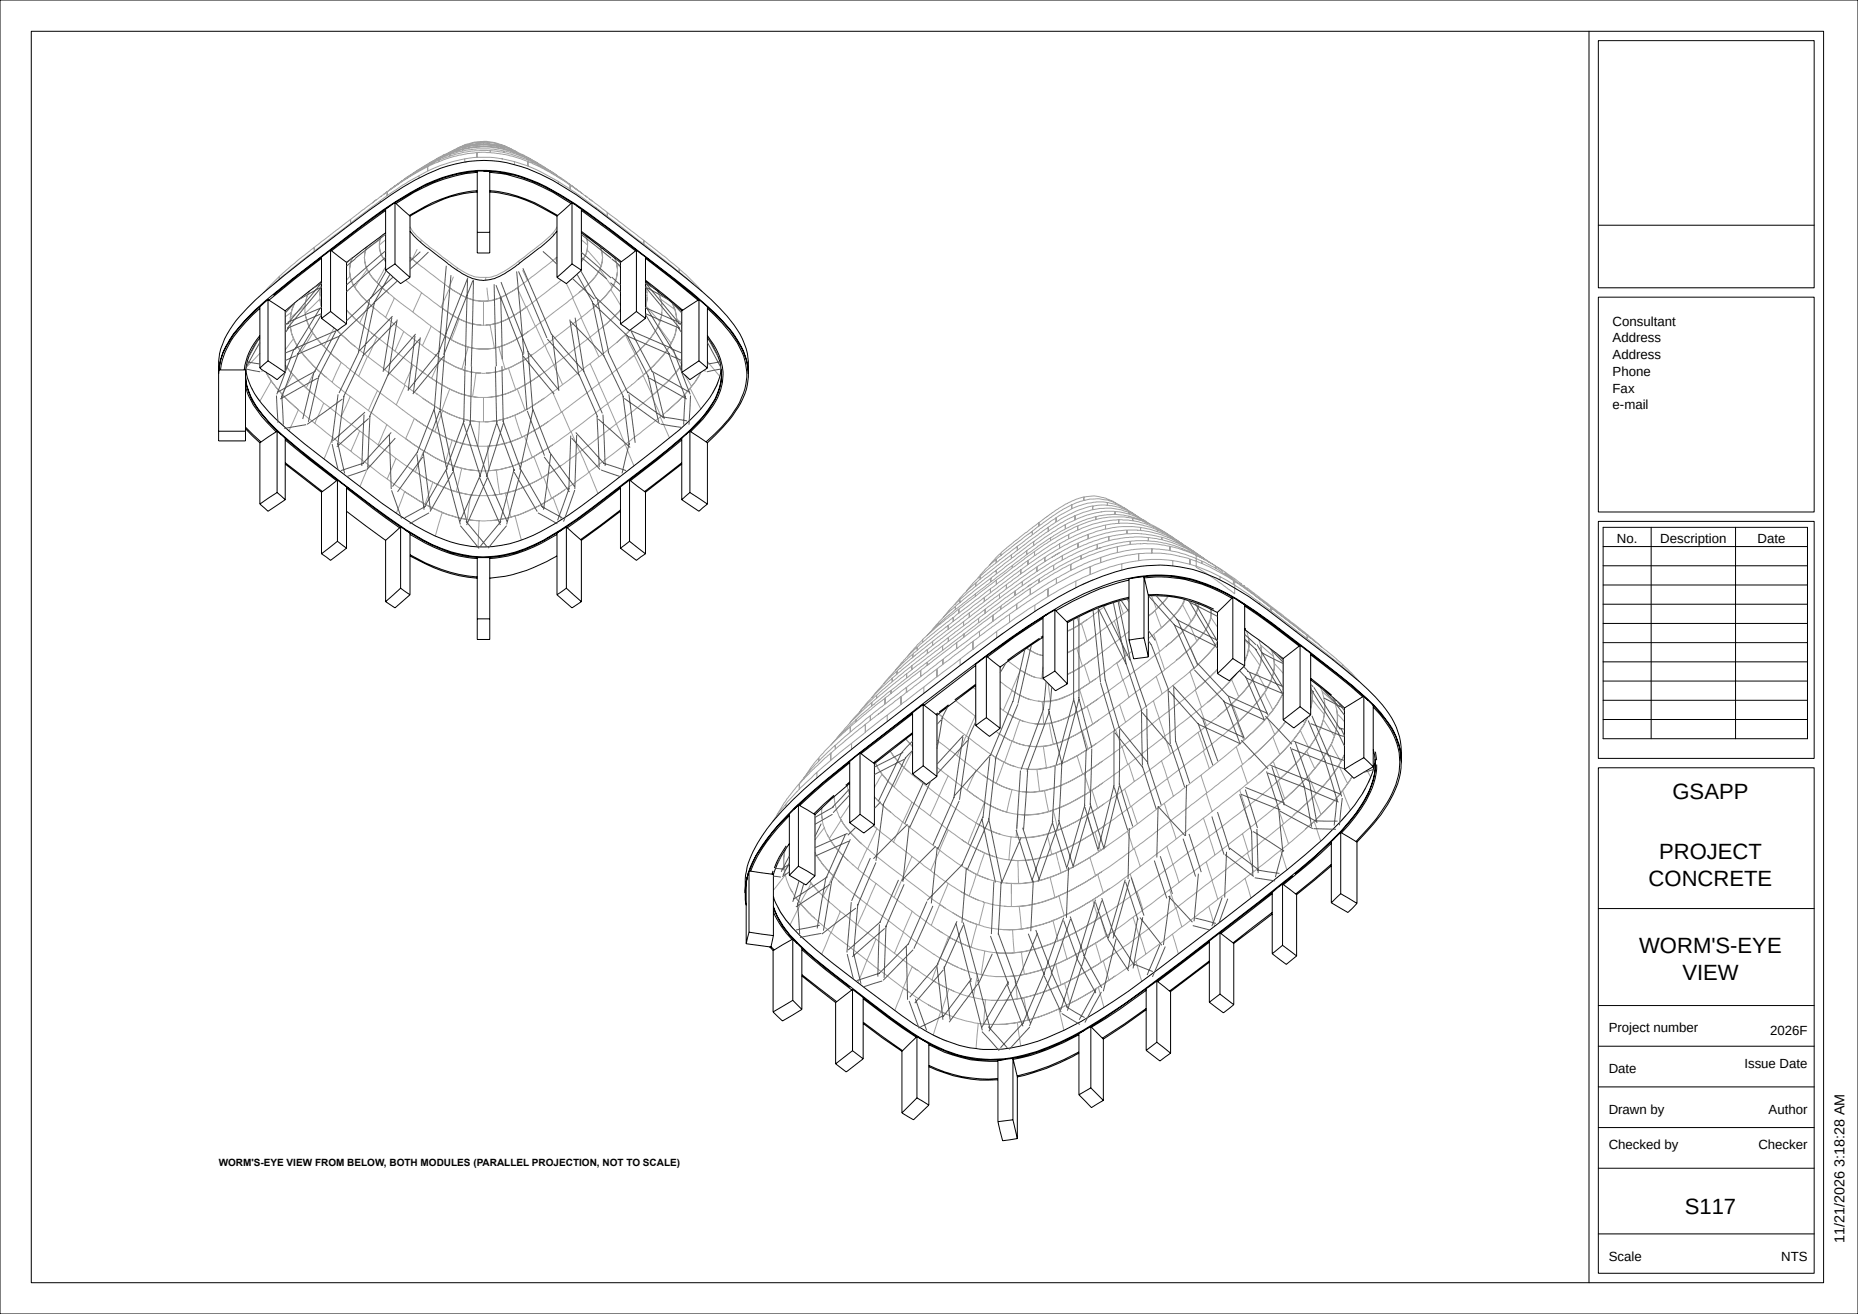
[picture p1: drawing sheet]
<svg xmlns="http://www.w3.org/2000/svg" width="594mm" height="420mm" viewBox="0 0 594 420" stroke-linecap="round" stroke-linejoin="round" font-family="sans-serif">
<defs><g id="words">
<g font-size="7.1">
<text x="534.7" y="255.4">GSAPP</text>
<text x="530.4" y="274.4">PROJECT</text>
<text x="527.1" y="283.3">CONCRETE</text>
<text x="524" y="304.8">WORM'S-EYE</text>
<text x="537.8" y="313.2">VIEW</text>
<text x="538.6" y="388">S117</text>
</g>
<text font-size="4.6" x="589.7" y="397.3" transform="rotate(-90 589.7 397.3)">11/21/2026 3:18:28 AM</text>
<g font-size="4.2">
<text x="515.5" y="104.1">Consultant</text>
<text x="515.5" y="109.5">Address</text>
<text x="515.5" y="114.8">Address</text>
<text x="515.5" y="120.2">Phone</text>
<text x="515.5" y="125.5">Fax</text>
<text x="515.5" y="130.9">e-mail</text>
<text x="516.9" y="173.4">No.</text>
<text x="530.8" y="173.4">Description</text>
<text x="561.9" y="173.4">Date</text>
<text x="514.3" y="329.9">Project number</text>
<text x="565.9" y="330.9">2026F</text>
<text x="557.7" y="341.4">Issue Date</text>
<text x="514.3" y="342.9">Date</text>
<text x="514.3" y="355.9">Drawn by</text>
<text x="565.4" y="355.9">Author</text>
<text x="514.3" y="367.4">Checked by</text>
<text x="562.1" y="367.4">Checker</text>
<text x="514.3" y="402.9">Scale</text>
<text x="569.4" y="402.9">NTS</text>
</g>
<text font-size="3.2" x="69.9" y="372.6">WORM'S-EYE VIEW FROM BELOW, BOTH MODULES (PARALLEL PROJECTION, NOT TO SCALE)</text>
</g></defs>
<g fill="none" stroke="#000" stroke-width=".32">
<path d="M0 0h594v420h-594zM10 10h573v400h-573zM508 10v400M511 13h69v79h-69zM152.6 54.8a44.8 44.8 0 0 0-20.4 6.5l-5.9 3.5M152.6 55.1a49.6 49.6 0 0 0-20.2 6.4l-5.8 3.6M154.6 54.7a46.4 46.4 0 0 1 25.2 8.2l3.1 1.9M156.6 55.1a49.6 49.6 0 0 1 20.2 6.4l5.8 3.6M105.7 80l-2.9 2.2M105.7 80l.3 .2M105.7 80v19.6M123.3 74.5l-12.5 9.4"/>
<path d="M123.3 67.3l-17.3 12.9M124.8 65.8l-9.7 7-9.4 7.2M126.3 64.8l-3 2v19.6M126.3 64.8l4.8 4.3M126.3 64.8v19.6M131.1 73.9l.8 1a109.8 109.8 0 0 0 13.2 10.8l1 .7a16.3 16.3 0 0 0 8.5 3.3l.4-.1a16.3 16.3 0 0 0 9.1-3.9l.6-.4a112.5 112.5 0 0 0 12.6-10.4l.8-1M131.1 69.1v19.6M152.6 61a45.4 45.4 0 0 0-21.7 7.9M152.6 74.3v6.6h4v-6.6M152.6 74.3h4M152.6 61.4v12.9M152.6 61.4a40.2 40.2 0 0 0-18.9 6.2l-2.6 1.5"/>
<path d="M152.6 61.4v-6.7h4v6.7M156.6 61.4v12.9M156.6 61.4a40.7 40.7 0 0 1 16.6 5l4.9 2.7M156.6 61a45.4 45.4 0 0 1 21.7 7.9M178.1 69.1v19.6M182.9 64.8l1.5 1M182.9 64.8l-4.8 4.3M182.9 64.8v19.6M184.4 65.8l1.5 1v19.6M184.4 65.8l9.7 7 9.4 7.2M185.9 74.5l12.5 9.4M185.9 74l12.8 9.7"/>
<path d="M185.9 67.3l17.3 12.9M203.5 80l2.9 2.2M203.5 80l-5.1 3.9M203.5 80v19.6M511 72h69M83 98.1a47.1 47.1 0 0 0-10.9 13.1 17.4 17.4 0 0 0-2.1 7M83.1 98.6a45.1 45.1 0 0 0-10.6 12.8l-1.5 4-.5 2.8M85.7 95.8l-2.6 2.3v19.5M85.7 95.8l5.5 3.6M85.7 95.8v19.5M91.2 99.4v19.6M102.8 90l-11.6 9.4"/>
<path d="M102.8 82.2l-15.4 12.2M102.8 82.6l-16.8 13.4M102.8 82.2v19.6M105.7 99.6l-2.9 2.2M105.7 99.6l5.1 3.9M106 80.2l4.8 3.7M110.8 83.9v19.6M123.3 86.4l4.8 4.3 3-2M126.3 84.4l-3 2M126.3 84.4l4.8 4.3M182.9 84.4l-4.8 4.3M182.9 84.4l3 2"/>
<path d="M185.9 86.4l-4.8 4.3-3-2M198.4 83.9v19.6M203.5 99.6l-5.1 3.9M203.5 99.6l2.9 2.2M206.4 89.6l11.9 9.6M206.4 90l11.6 9.4M206.4 82.2l17.1 13.6M206.4 82.6l16.8 13.4M206.4 82.2v19.6M218 99.4v19.6M223.5 95.8l-5.5 3.6M223.5 95.8l2.7 2.3"/>
<path d="M223.5 95.8v19.5M226.2 98.6a41.6 41.6 0 0 1 11.6 15.2 18 18 0 0 1-1.3 14.8l-1.7 2.7a40.7 40.7 0 0 1-9 9.9M226.2 98.1a43.8 43.8 0 0 1 11.4 14.1 17.9 17.9 0 0 1-1.5 17.9l-.9 1.3a44.8 44.8 0 0 1-9 10.1M226.2 98.1v19.5M511 95h69v68.7h-69zM69.9 118.2a20.4 20.4 0 0 1 4.6-14.4 80.8 80.8 0 0 1 16.5-15.8 579.7 579.7 0 0 1 37.9-28.2 48.9 48.9 0 0 1 23.5-8.4 39.9 39.9 0 0 1 20.4 4.3 115.2 115.2 0 0 1 18.5 11.6 722.9 722.9 0 0 1 33.3 26 49.3 49.3 0 0 1 12.8 15 22.2 22.2 0 0 1 1.9 11.2 23 23 0 0 0-5.8-14.2 98 98 0 0 0-17.5-15.9l-11.1-8.5a202.2 202.2 0 0 0-30.3-21.2 40.6 40.6 0 0 0-35.8-1.9 100.3 100.3 0 0 0-20.7 12.5 534.9 534.9 0 0 0-36.7 29 38.5 38.5 0 0 0-10.2 13.5l-.7 2.2-.6 4.5M69.9 118.2v19.6M69.9 118.2h.1M70 118.2h8.5v18.8M78.6 118a17.7 17.7 0 0 0 3.9 12.6 59.9 59.9 0 0 0 12.7 12.6 622.3 622.3 0 0 0 34.6 26.1 48.6 48.6 0 0 0 19.5 8.2 36.9 36.9 0 0 0 24.4-4.8 191.2 191.2 0 0 0 25.5-18 190.9 190.9 0 0 0 23.6-19.5 25.6 25.6 0 0 0 7.7-13.2l.2-2.3M78.6 118a21.6 21.6 0 0 0 5.8 11.8 80.1 80.1 0 0 0 12.8 11.9l14.9 11.5a148.5 148.5 0 0 0 27 18.1 36 36 0 0 0 33.8-1.4 125.7 125.7 0 0 0 20.9-14.1l15.7-12.2a81.2 81.2 0 0 0 16.6-15.4 20.3 20.3 0 0 0 4.5-10.2M83.1 107.2a19.8 19.8 0 0 0-5 11"/>
<path d="M83.1 117.6l5.5 3.7 2.6-2.3M83.1 107.9a19.5 19.5 0 0 0-4.5 10.1M85.7 115.3l5.5 3.7M85.7 115.3l-2.6 2.3M102.8 101.8l5.1 3.8 2.9-2.1M206.4 101.8l-5.1 3.8-2.9-2.1M223.5 115.3l-5.5 3.7M223.5 115.3l2.7 2.3M226.2 107.9l.2 .3a19.3 19.3 0 0 1 4.3 11.5M226.2 107.2a21.5 21.5 0 0 1 5 11.7 18.8 18.8 0 0 1-4.7 12.8l-1.7 2.2-3.9 4M226.2 117.6l-5.6 3.7-2.6-2.3M230.7 119.7a19.1 19.1 0 0 1-5.2 12.7l-1.9 2.3-4.3 4.2"/>
<path d="M69.9 137.8v3.1h8.6v-3.1M69.9 137.8h8.6M78.5 137v.8M78.5 136.5l4.9 4.7M78.5 120.4a20.4 20.4 0 0 0 5.4 12.2l6 6.3M78.5 123.5a25.5 25.5 0 0 0 6.6 11.2l3.2 3.3M78.5 137l4.6 4.5M88.6 137.8l1.3 1.1M88.6 137.8l-5.5 3.7M88.6 137.8v19.6M89.9 138.9l1.3 1.2M219.3 138.9l-1.3 1.2"/>
<path d="M220.6 137.8l-1.3 1.1M220.6 137.8l5.6 3.7M220.6 137.8v19.6M83.1 141.5v19.6M88.6 157.4l2.6 2.3M88.6 157.4l-5.5 3.7M91.2 159.7l-5.5 3.7-2.6-2.3M91.2 148.3v11.4M91.2 147.9l11.9 9.2M91.2 148.3l11.6 9M91.2 140.6l16.4 13M91.2 140.1l8.2 6.8 8.5 6.5"/>
<path d="M91.2 140.1v8.2M102.8 157.3v19.7M107.9 153.4l2.9 2.2M107.9 153.4l-5.1 3.9M107.9 153.4v19.6M110.8 156l8.4 6.5 8.6 6.2M110.8 155.6l12.8 9.7 4.5 3.1M110.8 155.6v7.8M198.4 155.6l-12.8 9.7-4.5 3.1M198.4 156l-8.4 6.5-8.6 6.2M198.4 155.6v7.8M201.3 153.4l-2.9 2.2"/>
<path d="M201.3 153.4l5.1 3.9M201.3 153.4v19.6M206.4 157.3v19.7M218 159.7l5.5 3.7 2.7-2.3M218 148.3v11.4M218 147.9l-11.9 9.2M218 140.6l-16.4 13M218 140.1l-8.2 6.8-8.5 6.5M218 140.1v8.2M218 148.3l-11.6 9M220.6 157.4l-2.6 2.3M220.6 157.4l5.6 3.7"/>
<path d="M226.2 141.5v19.6M107.9 173l2.9 2.2M107.9 173l-5.1 4M110.8 175.2l-5.1 3.9-2.9-2.1M110.8 163.4v11.8M110.8 163.4l12.5 9.3M123.3 172.7v19.6M128.1 168.4l-4.8 4.3M128.1 168.4l1.5 1M128.1 168.4v19.6M129.6 169.4l1.5 1v7.3M129.6 169.4a51.4 51.4 0 0 0 19.8 8.4 37.2 37.2 0 0 0 24.6-5.1l5.6-3.3"/>
<path d="M131.1 177.7v12.4M131.1 177.7a50.1 50.1 0 0 0 21.5 7.1M131.1 177.3a50.1 50.1 0 0 0 21.5 7.1M131.1 170.8a43.9 43.9 0 0 0 21.5 7.7M178.1 177.7v12.4M178.1 177.7a48.8 48.8 0 0 1-21.5 7.1M178.1 170.8a43.9 43.9 0 0 1-21.5 7.7M179.6 169.4l-1.5 1v7.3M181.1 168.4l-1.5 1M181.1 168.4l4.8 4.3M181.1 168.4v19.6M185.9 172.7v19.6"/>
<path d="M198.4 175.2l5.1 3.9 2.9-2.1M198.4 163.4v11.8M198.4 163l-12.8 9.5M198.4 163.4l-12.5 9.3M201.3 173l-2.9 2.2M201.3 173l5.1 4M511 166.7h69v75.7h-69zM512.5 168.6h65.4v67.5h-65.4zM512.5 174.7h65.4M527.9 168.6v67.5M554.9 168.6v67.5M128.1 188l3 2.1"/>
<path d="M128.1 188l-4.8 4.3M131.1 190.1l-4.8 4.2-3-2M152.6 197.8v6.6h4v-6.6M152.6 197.8h4M152.6 184.8v13M152.6 184.8v-6.6h4v6.6M156.6 184.8v13M178.1 190.1l4.8 4.2 3-2M181.1 188l-3 2.1M181.1 188l4.8 4.3M333.4 197.6l-9.1 6-8.7 6.4M335.3 196l-1.9 1.2v19.6"/>
<path d="M335.3 196l-10.2 6.7-9.8 7M337.2 194.9l-1.9 1.1M337.2 194.9l4 4v19.7M337.2 194.9v19.6M360.9 185.4a75.7 75.7 0 0 0-23.4 9.8M360.9 190.9a69.3 69.3 0 0 0-19.9 7.8M360.9 191.3a66.6 66.6 0 0 0-19.6 7.7M365.7 184.3l-4.8 .7v19.6M365.7 184.3l1.4 6.1v19.6M365.7 184.3v19.6M365.7 184.3a45.2 45.2 0 0 1 28.4 6.6M365.8 184.7a43 43 0 0 1 28 6.5"/>
<path d="M367 190.1a39.9 39.9 0 0 1 21 4.6M367.1 190.5l1-.1a39 39 0 0 1 21.1 5.4M394.1 190.9l-4.9 4.8v19.6M394.1 190.9l3.8 2.3v19.6M394.1 190.9v19.6M396 192.1l5.1 3.3 14.5 10.9M397.9 193.3l9 6.3 8.7 6.7M397.9 193.7l8.9 6.3 8.5 6.5M512.5 180.8h65.4M512.5 187h65.4M512.5 193.1h65.4M512.5 199.3h65.4"/>
<path d="M311.9 212.7l-16.5 12.7M311.9 218.7l-6.7 5M311.9 219.1l-12.4 9.5M315.3 209.7l-3.4 2.6v19.6M315.3 209.7l4.4 3.5M315.3 209.7v19.7M319.7 213.2v19.6M332.3 204l-10.3 7.1M333.4 216.8l4 4 3.8-2.2M333.4 203.3l-.7 .4M333.4 203.7l-13.7 9.5M337.2 214.5l4 4.1"/>
<path d="M337.2 214.5l-3.8 2.3M360.9 204.6l1.5 6 4.7-.6M365.7 203.9l-4.8 .7M365.7 203.9l1.4 6.1M394.1 210.5l-4.9 4.8M394.1 210.5l3.8 2.3M397.9 212.8l-4.9 4.8-3.8-2.3M397.9 200.8l.3 .3M397.9 201.2l12.3 9.3M410.2 210.5v19.6M415.6 206.3l3.4 2.6M415.6 206.3l-5.4 4.2"/>
<path d="M415.6 206.3v19.6M419 208.9a184.9 184.9 0 0 1 18.5 15.1M419 209.3l8.5 6.6 8.2 6.9M419 216.8l6.7 5.4M419 217.3a93.4 93.4 0 0 1 10.8 9M419 208.9v19.6M512.5 205.4h65.4M512.5 211.6h65.4M512.5 217.7h65.4M291.7 234.6l-12.2 9.5M291.7 234.2l-12.5 9.7M291.7 227.8l-16.7 12.9"/>
<path d="M291.7 228.2l-16.4 12.7M291.7 227.8v19.6M295.1 225.2l-3.4 2.6M295.1 225.2l4.4 3.4M295.1 225.2v19.6M299.5 228.6v19.6M299.8 227.9l-.6 .5M303.2 225.3l-3 2.3M311.9 231.9l4.4 3.5 3.4-2.6M315.3 229.4l4.4 3.4M315.3 229.4l-3.4 2.5M415.6 225.9l-5.4 4.2"/>
<path d="M415.6 225.9l3.4 2.6M419 228.5l-5.4 4.2-3.4-2.6M429.8 226.3v19.6M436 222.5l-6.2 3.8M436 222.5l3 3v19.6M436 222.5v19.7M438.7 225.1a30.1 30.1 0 0 1 8.7 13.8l.6 4.7M439 239.6l.6 3.1M439 226a27.4 27.4 0 0 1 8.3 14.7 25.6 25.6 0 0 1-5.5 18.4l-1.8 2.6-6.5 7.3M512.5 223.8h65.4M512.5 230h65.4M255.3 257.3l-1.4 1.4"/>
<path d="M255.3 257.3l-2.9 2.9M255.3 257.3l5.3 3.1M255.3 257.3v19.6M266.7 254.2l-6.5 6M270.9 250.7l-.5 .3M271.7 243.4v19.6M271.7 250l-.8 .6M271.7 250.4l-6.1 5.2-5 4.8M271.7 243.4l-8.4 6.8-7.9 7.1M271.7 243.8l-8.2 6.7-7.8 7M275 240.7l-3.3 2.7M275 240.7l.3 .2"/>
<path d="M275 240.7v19.6M275.3 240.9l4.2 3.2M279.5 244.1v19.6M291.7 247.4l4.4 3.4 3.4-2.6M295.1 244.8l-3.4 2.6M295.1 244.8l4.4 3.4M436 242.2l-6.2 3.7M436 242.2l3 2.9M439 245.1l-6.2 3.7-3-2.9M439.6 242.7a26.2 26.2 0 0 1-5.9 13.7 86.8 86.8 0 0 1-16.4 16.8l-8.1 6.6a1801.3 1801.3 0 0 1-48.5 37 146.7 146.7 0 0 1-26.1 14.9 42.7 42.7 0 0 1-28 2.4 69.5 69.5 0 0 1-18.6-9.7 389.3 389.3 0 0 1-32.3-25.4 30.8 30.8 0 0 1-8.4-12.3M439.6 242.7l.1 1.7M439.7 240.3l.4 2.7"/>
<path d="M439.7 244.4a25 25 0 0 1-4.4 12.8 77.6 77.6 0 0 1-14.8 16.4 1129 1129 0 0 1-61 47.2 117 117 0 0 1-24.3 13.8 42.5 42.5 0 0 1-31.1 1.8 64.7 64.7 0 0 1-19-10.9 524 524 0 0 1-27.2-21.3 35.7 35.7 0 0 1-10-12.8l-.6-1.6M439.7 244.4a26.4 26.4 0 0 1-5.8 15.2l-4.4 5.4-2.4 2.5M440.1 244.4a27 27 0 0 1-7 16.9l-4.2 4.9M448 243.6a24.4 24.4 0 0 0-6-18.2 95.4 95.4 0 0 0-15.9-14.5l-20.8-15.9a74.5 74.5 0 0 0-24-13 45.4 45.4 0 0 0-28.7 2.1 119.6 119.6 0 0 0-27.4 15.1 1320.7 1320.7 0 0 0-64.6 50 86.8 86.8 0 0 0-18.4 20.4 27 27 0 0 0-3.9 17.1l.3 2.7M448 243.6a25.1 25.1 0 0 1-4.4 13.6 68.9 68.9 0 0 1-9.8 12M448 243.3a22.3 22.3 0 0 0-4.8-13.1 55.9 55.9 0 0 0-10.8-11 761.1 761.1 0 0 0-31.3-24 59.5 59.5 0 0 0-22.4-10.6 47.2 47.2 0 0 0-29 3.8 114.4 114.4 0 0 0-21.4 11.9 1110.5 1110.5 0 0 0-69.4 53.5 76.4 76.4 0 0 0-17.6 20.5l-1.8 4.1M511 245.4h69v161.6h-69zM239.3 279a17.9 17.9 0 0 0-1 6.5l.3-3.4M239.5 278.4l-.5 1.8M239.5 278.4l7.8 1.2M239.5 278.4v19.6M247.2 278.4l-.3 1.1"/>
<path d="M247.3 279.6v19.5M251.4 270.4a28.2 28.2 0 0 0-3.8 7.1M252.4 279.8l5.3 3.1 2.9-2.9M252.4 260.2a51.8 51.8 0 0 0-12.8 18.2M252.4 260.2v19.6M252.4 260.7a49.9 49.9 0 0 0-12.4 17.8M252.4 269.7l-.7 1a28.4 28.4 0 0 0-4.4 8.9M255.3 276.9l-2.9 2.9M255.3 276.9l5.3 3.1M260.6 260.4v19.6M271.7 263l4.4 3.3 3.4-2.6M275 260.3l-3.3 2.7"/>
<path d="M275 260.3l4.5 3.4M413.3 280l-3.3 2.6M425.6 276.8v11.8M425.6 276.8l-11.1 9.2M425.6 276.3l-11.4 9.5M425.6 269l-5.6 5.3-6 5.1M425.6 269v7.8M425.7 269.5l-7.5 6.8-7.9 6.5M427.1 267.5l-1.5 1.5M428.6 266.1l-1.5 1.4M428.6 266.1l5.2 3.1M428.6 266.1v19.6"/>
<path d="M433.8 269.2v19.6M238.6 289.4v12.3M238.6 282.1v7.3M239 280.2l-.4 1.9M239.5 298l-.9 3.7M239.5 298l7.8 1.1M247.3 299.1l-.8 3.7-.4-.1M247.3 291.5l1.1 2.3a30.3 30.3 0 0 0 4.8 6.5M247.3 290.1a28.4 28.4 0 0 0 7.6 11.5M390 298.2l-3.4 2.6M390 298.2l4.4 3.4M390 298.2v19.5"/>
<path d="M406.7 292.2v12.7M406.7 292.2l-12.3 9.4M406.7 291.7l-12.5 9.7M406.7 285.3v6.9M406.7 285.7l-16.4 12.7M406.7 285.3l-16.7 12.9M410 282.6l-3.3 2.7M410 282.6l4.5 3.4M410 282.6v19.6M414.5 286v19.6M425.6 288.6l5.3 3.1 2.9-2.9M428.6 285.7l-3 2.9"/>
<path d="M428.6 285.7l5.2 3.1M511 290.4h69M238.6 301.7l7.5 1M246.1 302.7l1.1 1.2M246.5 302.6l1.1 1.1M247.2 303.9v19.5M253.5 319.7l2.9 2.9M253.5 319.7l-6.3 3.7M253.5 300.2l2.9 2.9M253.5 300.2l-6.3 3.7M253.5 300.2v19.5M256.4 311.9l10.8 8.5"/>
<path d="M256.4 311.5l11.1 8.6M256.4 311.9v10.7M256.4 303.6l7.8 6.5 8.2 6.3M256.4 303.1l7.5 6.3 7.9 6.1M256.4 303.1v8.8M272.6 316.2l3.3 2.6M272.6 316.2l-5.4 4.2M272.6 316.2v19.6M275.9 318.8v.4M275.9 319.2v7.9M275.9 319.2l8.3 6.3 8.7 6M275.9 318.8l8.4 6.4 8.8 6.1"/>
<path d="M366.4 316v6.7M366.4 316.5l-8.5 6.1-9 5.7M366.4 316l-8.7 6.2-9 5.9M369.8 313.5l4.4 3.5v19.6M369.8 313.5l-3.4 2.5M369.8 313.5v19.6M386.6 307.6v12.7M386.6 300.8v6.8M386.6 307.2l-12.7 9.5M386.6 307.6l-12.4 9.3M386.6 301.2l-16.5 12.5M386.6 300.8l-16.8 12.7"/>
<path d="M390 317.7l-3.4 2.6M390 317.7l4.4 3.4M394.4 301.6v19.5M406.7 304.9l4.5 3.4 3.3-2.7M410 302.2l-3.3 2.7M410 302.2l4.5 3.4M256.4 322.6l-6.2 3.7-3-2.9M267.2 320.4v19.6M272.6 335.8l3.3 2.6M272.6 335.8l-5.4 4.2M275.9 338.4l-5.3 4.2-3.4-2.6M275.9 327.1v11.3"/>
<path d="M275.9 327.1l6.1 4.6 6.3 4.3M275.9 326.7l12.6 9.1M288.3 336v19.7M293.1 331.3l-4.8 4.7M293.1 331.3l3.8 2.2v7.4M293.1 331.3v19.6M293.5 331.5a41.4 41.4 0 0 0 27.9 7.1M296.9 333.9a42.7 42.7 0 0 0 22.1 5.3M323.8 338.3l-4.8 .6v6.2M323.8 338.3l1.4 5.9M323.8 338.3v19.6M344.9 336.6v13.3"/>
<path d="M344.9 336.6l-1 .5a67.7 67.7 0 0 1-18.7 7.1M344.9 330.7a68.3 68.3 0 0 1-21.1 7.9M344.9 336.2a75.5 75.5 0 0 1-19.8 7.7M346.8 329.2a78.5 78.5 0 0 1-20.6 8.6l-2.5 .4M348.7 328.1l4 4M348.7 328.1l-3.8 2.2v6.3M348.7 328.1v19.6M352.7 332.1v19.6M366.4 335.7l4.4 3.4 3.4-2.5M366.4 322.7v13M366.4 322.7l-6.7 4.8-7 4.6M366.4 322.3l-6.9 4.9-7.1 4.6"/>
<path d="M369.8 333.1l-3.4 2.6M369.8 333.1l4.4 3.5M386.6 320.3l4.5 3.4 3.3-2.6M511 321.4h69M511 334.4h69M293.1 350.9l3.8 2.3M293.1 350.9l-4.8 4.8M296.9 353.2l-4.9 4.7-3.7-2.2M296.9 340.9v12.3M296.9 340.9a44.1 44.1 0 0 0 22.1 4.2M296.9 340.5a41.4 41.4 0 0 0 22.1 4.2M319 358.5l1.5 6.1 4.7-.7"/>
<path d="M319 345.1v13.4M323.8 357.9l1.4 6M323.8 357.9l-4.8 .6M325.2 344.2v19.7M344.9 349.9l4 4.1 3.8-2.3M348.7 347.7l-3.8 2.2M348.7 347.7l4 4M511 347.4h69M511 360.4h69M511 373.4h69M511 394.4h69"/>
</g>
<g fill="none" stroke="#a0a0a0" stroke-width=".32">
<path d="M126.6 59.3l-1 .8M126.9 59.1l-2.4 1.7M126.9 59.1v.1M128.6 57.8l-1.7 1.3M129.8 57l-4.6 3.3M129.8 57v.1M131.3 56.3l-.2 .2M132.9 54.9l-3.1 2.1M132.9 54.8l-3.9 2.8M132.9 54.8v.1M133.4 54.8l-.3 .2M134 56.2l-5.4 3.1-7 4.9"/>
<path d="M134 56.2v.7M135.3 53.5l-.4 .2M136.7 54.7v-1.4l-5.6 3.1-5.5 3.7M137.6 52l-4.7 2.8M140.3 51.3l-6.1 3-7.3 4.8M140.3 51.3v.4M140.3 51.7l-3.5 1.6v1.4M140.8 50.3h.1M140.9 50.3l-3.3 1.7M141.8 49.9l-.9 .4M141.9 49.5l-4.3 2.5M141.9 49.5v.3"/>
<path d="M143.9 49.4v.5M143.9 49.4a52.7 52.7 0 0 0-9.1 4.4l-1.9 1.1M143.9 49.4v.1M144.3 48.5l-.3 .1M144.4 48.4l-2.5 1.1M145.9 47.6l-2.6 1.4M146 52.3l-.3 .1M147.7 47.3a21.9 21.9 0 0 1 13.8 0M147.9 47.8l-6.1 2.1M147.9 47.8v.5M147.9 47.8a28.6 28.6 0 0 1 17.3 1.2l.3 .1M147.9 47.8v.1"/>
<path d="M148.6 50.8a33.8 33.8 0 0 1 15.9 .9M148.6 50.8a43.5 43.5 0 0 0-14.6 5.4M148.6 50.8v1l.7-.1M149.9 46.4a18.7 18.7 0 0 1 9.4 0l2.5 .7 3 1.3M149.9 46.4v.3M149.9 46.4l-2.5 .7-3 1.3M149.9 46.4v.1M150 46.7v.1M152.5 48.8h-.4a45 45 0 0 0-11.8 2.9M152.5 48.8l4.8 .1a39.3 39.3 0 0 1 11.5 2.8M152.5 48.8v1.5zM152.5 48.8v.5"/>
<path d="M154.6 46.7a36.4 36.4 0 0 1 11.4 2.5l1.7 .8M154.6 45.5a17.7 17.7 0 0 0-8.7 2.1M154.6 45.5v.3M154.6 46.7l-3.1 .2-2.8 .5-5 1.6-1.9 .9M154.6 46.7v.3M154.6 45.5a16.6 16.6 0 0 1 6.7 1.2l.1 .1M156.8 48.2a39.5 39.5 0 0 1 13.5 3.7l2.2 1.1M156.8 48.2l-2.8-.1a34.8 34.8 0 0 0-13.7 3.2M156.8 48.2v.2M156.8 48.2v.6M159.1 47.2v-.5h-.2a26.7 26.7 0 0 0-14.5 1.7M159.2 47.2v-.4h.3l5.3 1.6"/>
<path d="M160.4 50.8l.4 .1M161.2 48.3l2.9 .7 4.8 1.9M161.2 48.3a30.7 30.7 0 0 0-17.3 1.1M161.2 48.3v.5M161.4 46.7l1.8 .8M161.4 46.8v-.2l-2.9-.9a9 9 0 0 0-4.3-.4l-2.2 .1-2.9 .7-3.2 1.5M161.4 46.8l1.8 .7M163.2 47.5l.2 .1M163.4 47.6l2 1.1M163.4 47.6l.5 .3M164.5 51.7a55.5 55.5 0 0 1 14 6.3M164.5 51.7v1"/>
<path d="M164.6 48.3l.2 .1M164.8 48.4l.6 .3M164.9 48.4v.1M165.4 48.7l2.1 .9 4.5 2.6M165.4 48.7l.2 .1M165.5 49.1l2.2 .9M165.5 49.1v.4M166.1 53.1h.1M167.7 50l3.5 1.7 5.3 3.3M168.4 50.4l1 .5M168.8 51.7v1.4M168.8 51.7l5.1 2.3 4.2 2.4 4.2 2.8"/>
<path d="M168.8 50.8l.1 .1M168.8 51.7v1.5M168.9 50.9l3 1.4 4.3 2.5M172.5 53v.4M172.5 53h.1M172.6 53l8.4 5.1M172.6 53v.4M173.6 53.3l.4 .2M176.2 54.8l.3 .2M176.2 54.8v.3M176.2 54.8v.2M176.2 54.8v.1"/>
<path d="M176.5 55l1.6 1.1M178.1 56.1l2.9 2M178.5 58l5.2 3.4 6.9 5M178.5 58v.7M181 58.1l3.7 2.7M182.3 59.2l4 2.8M182.3 59.2v1.3M100.5 79.1v1.2M100.5 79.1l-7.4 5.9-3.8 3.5M110 73v.3M110 73l-9.5 7.3M112.1 71.4l-2.1 1.6"/>
<path d="M112.1 70.2v1.2M112.1 70.2l-11.6 8.9M116.9 79.7h.1M117 79.7a9.5 9.5 0 0 0 2.8 9.8l.7 .8M117.2 79a9.4 9.4 0 0 0 .2 7.2M117.3 78.9l-.3 .8M120.5 63.8l-1.5 1.1M121.3 78.9l.2 .9a7.9 7.9 0 0 0 1.8 3.8M121.3 78.9l.5 2.4 1.5 2.4M121.3 78.4v.5M121.3 77.9v.5M121.4 76.7l-.1 1.2"/>
<path d="M121.4 76.7l-4.4 3M121.6 64.2v.5M121.6 64.2l-9.5 7.2M121.8 75.6l-.4 1.1M121.9 75.5l-.6 2.4M122 62.7l-.4 .3M123.3 76.7l-2 1.7M123.8 61.3l-11.7 8.9M123.8 61.3v1.3zM124.5 60.8l-2 1.5M125.2 60.3l-.7 .5M125.6 60.1l-.4 .2"/>
<path d="M125.6 60.1l-1.8 1.2M131.1 72.5a10.8 10.8 0 0 0 3.7 4.3M133.4 79.7l-1.6 3.2M134.8 76.8l2.7 2.3 8.8 6.6M134.8 76.8l-.3 .7M176.7 74.6l.3 .6-.1-.2M176.7 74.6l-3.2 3-7.7 5.9M178.1 72.6l-1.4 2M184.7 60.8l1.6 1.2M185.9 76.7l2 1.7M186.3 62l.9 .6M187.2 62.7l.7 .5"/>
<path d="M187.2 62.6l1.2 1M187.2 62.6l.3 .3M187.3 75.5l.6 2.4M187.4 75.6l.5 2.3M187.8 80l-.8 2.1-1.1 1.6M187.8 80l4.4 5.1M187.9 78.9l-.1 1.1M187.9 78.4v.5M187.9 78.9l-.2 .9a7.9 7.9 0 0 1-1.8 3.8M187.9 77.9v.5M188.4 63.6l5.8 4.3M188.4 63.6l1 .7"/>
<path d="M190.6 66.4v.4M190.6 66.4l11.5 8.8M191.9 78.9l.5 1.7a8.7 8.7 0 0 1-.2 4.5M192 79a8.5 8.5 0 0 1-.2 7.2M194.2 67.9l11.5 8.8 .1 1.3M194.2 67.9v1.2zM202.1 75.2l3.7 2.8M202.1 75.2v.3M205.8 78l.1 .1M205.9 78.1v-1.2l11.3 9.1M205.9 78.1l7.7 6M89.3 89.3l-1.9 1.7"/>
<path d="M89.3 88.5v.8M89.3 88.5l-5 5.1M89.3 88.5v.9M93.1 99.9l-.3 1.8M93.1 99.9l-1.9 1.4M94.2 96.9l-1.1 3M94.3 96.9l-.9 2.1-.6 2.7M95 96.2v.1M97.6 97.8l-4.8 3.9M97.6 97.8v2.4M98.5 81.8v.4M98.5 81.8l-9.2 7.5"/>
<path d="M98.8 93.2l-1.1 3.2-.1 1.4M99 93l-.8 1.7-.6 3.1M100.5 80.3l-2 1.5M102.3 95.6l.6 2.8M102.3 95.6l.5 2.5M102.3 95.6l-4.7 4.6M102.3 94.3v1.3M102.8 91l-.5 3.3M102.8 91.2l-.5 3.1M102.8 94.2l-.5 .5M111.8 87a11.1 11.1 0 0 0 1.6 4.8M111.8 85.9v1.1"/>
<path d="M111.8 87l.1 1.3M111.9 88.3a17.9 17.9 0 0 0 6.1 8.8M111.9 88.3l-1.1 1.3M112.6 82.5l-.7 2.1-.1 1.3M112.7 82.4l-.9 3.5M113.4 91.8a36.4 36.4 0 0 0 6.3 6.8M117.4 86.2a25.2 25.2 0 0 0 5.1 6l3.6 3.1M117.4 86.2l-4 5.6M118 97.1l1.7 1.5M118 97.1l-3 6.1M119.7 98.6l9.4 7.3M120.5 90.3l3.8 3.4"/>
<path d="M123.3 85.3l-2.8 5M126.1 95.3l-2.8 6.2M126.1 95.3l11.8 8.9M129.7 89.6l5.1 4M131.1 82.3l.5 .3zM131.6 82.6l-.5 1M131.6 82.6l.2 .3M131.8 82.9l12 9.2M131.8 82.9l1.5 1.1M134.8 93.6a94 94 0 0 0 12 8.4M134.8 93.6l-2.8 6.2M141.4 98.6a23.8 23.8 0 0 0 12.5 5.2"/>
<path d="M143.5 91.8a20.6 20.6 0 0 0 10.6 4.5l2.1-.1M143.5 91.8v.1M143.8 92.1a20.2 20.2 0 0 0 8.8 4.1l2 .1M143.8 92.1l-2.8 6.2M145 88.5l-1.5 3.3M146.3 85.7a13.4 13.4 0 0 0 7.3 3h1.7M146.3 85.7l-.3 .6M154.6 96.3v7.6M155.3 88.7l.1 .9M155.7 92l.5 4.2M165.4 92.1a20.2 20.2 0 0 1-8.8 4.1l-2 .1M165.4 92a21.1 21.1 0 0 1-9.2 4.2"/>
<path d="M165.4 92.1l2.8 6.2M165.8 83.5a21 21 0 0 1-9.6 5.2h-.9M165.8 83.5l.3 .7M167.1 86.4l1.5 3.3M168 98.4a23.5 23.5 0 0 1-12.7 5.4M168.2 98.3a25.9 25.9 0 0 1-10.7 5.3l-.8 .2M168.4 98.2l-.2 .1M168.4 98.2l2.8 6.1M168.4 98.1v.1M177.6 82.6l-12.2 9.5M177.6 82.6l.5 1M178.1 82.3l-.5 .3"/>
<path d="M178.1 82.2l-.5 .4M179.5 89.6l-11.1 8.6M181.1 90.7l2.1 4.4M183.1 95.3l2.8 6.2M183.1 95.3l-11.8 8.9M183.2 95.1l-.1 .2M187.8 99.9h.1M191.8 86.2a21.2 21.2 0 0 1-6 6.8l-2.6 2.1M191.8 86.2l4 5.6M192.2 85.1a20.3 20.3 0 0 1-7.1 8.5M192.2 85.1h.1M195.3 92.6l-1.8 2.3-2.3 2.2-5.3 4.4"/>
<path d="M195.3 92.6l3.1 5M195.8 91.8a31.2 31.2 0 0 1-6.1 6.6M196.5 82.4l.9 3.5M196.6 82.5l.7 2.1M197.3 84.6l1.1 .9M197.3 84.6l.1 1.3M197.4 87a10.1 10.1 0 0 1-2.1 5.6M197.4 85.9v1.1M197.4 87a11.1 11.1 0 0 1-1.6 4.8M198.4 99.1l-2.6 2.8-7.1 5.8M198.4 99l-3.3 3.5-2.7 2.2M198.4 94.4l.1 .1"/>
<path d="M206.4 91l.5 2.7M206.4 91.2l.5 2.5M206.4 94.2l.5 .5M206.5 97.7l-.1 .6M206.5 97.7l4.5 5.2M206.9 95l-.4 2.7M206.9 94.7v.3M206.9 95l-.5 3.1M206.9 93.7v1M210.2 93.1l1 2.5 .4 1.9M210.4 93.2l.9 2.5M211.3 95.7l.4 2.4-.1 1.7"/>
<path d="M211.3 95.7l4.5 3.3M211.6 99.8l-.1 1.4-.5 1.7M211.6 99.8l-.6 3.1M213.6 84.1l3.6 2.9M213.6 84.1v.3M214.9 96.8l.9 2.2M215 96.9a13.5 13.5 0 0 1 1.4 5.1M215.8 99l.6 3M217.2 87l4.7 4M217.2 86l2 1.7 5.4 5.6M217.2 86v1M83.1 112.9l-4.5 4.6"/>
<path d="M85 118.9l1.7 2.9M85.1 119l.1 .1a29.4 29.4 0 0 0 5 6.9M91.2 116.7l.6 .7M91.2 116.6l.6 .8M91.8 117.4l3.6 4.2 2.5 2.4M91.8 117.4l1.8 2.3M92.8 104l.3 2.1 .7 2.2M92.8 104a18 18 0 0 0 3.5 8.4M92.8 101.7v2.3M93.6 119.7l6.3 6.1M93.6 119.7l-3.4 6.3M93.8 108.3l-2.6 3.5"/>
<path d="M93.8 108.3a29.8 29.8 0 0 0 7.2 9.3M96.2 112.4h.1M96.3 112.4l3.7 4.2 4.5 4.1M97.6 100.2v.3a13.6 13.6 0 0 0 2.4 5.9M97.6 100.2a18.8 18.8 0 0 0 6 10.5M100 106.4a54.1 54.1 0 0 0 9.1 9.4M100 106.4l-3.7 6M101 117.6l3.5 3.1M101 117.6l-3.1 6.4M103.6 110.7l1.6 1.7 3.7 3.2M106.8 104.8l-3.2 5.9M107.7 105.4l4.1 3.9"/>
<path d="M107.9 105.6l3.9 3.7M109.1 115.8l11.6 9M109.1 115.8l-2.9 6.3M111.8 109.3l1.9 1.5M112.1 109.5l1.6 1.3M113.7 110.8l3.8 3.1M115 103.2l-4.2-4.1a62.9 62.9 0 0 0 9.7 8.6M115 103.2l1.9 1.6M117.5 113.9l.2 .1M117.5 113.9l-2.8 6.3M117.7 114l11.6 8.9M120.5 107.7l-2.8 6.3"/>
<path d="M120.5 107.7l11.6 8.9M129.1 105.9l-2.8 6.3M129.1 105.9l11.6 8.6M132.1 116.6l2 1.5M132.1 116.6l-2.8 6.3M134.1 118.1l1.9 1.4M136 119.5l.6 .4M136.6 119.9l1.4 1M137.9 104.2a39.9 39.9 0 0 0 11.8 6.7M137.9 104.2l-2.8 6.2M139.1 113.3l2 1.4M140.1 105.8l4.2 2.7"/>
<path d="M140.7 114.5l.4 .2M140.7 114.5l-2.7 6.4M141.1 114.7l.8 .5a22.8 22.8 0 0 0 10.3 3.9M141.1 114.7l4.3 2.4 2.3 .9M144.3 108.5a19.1 19.1 0 0 0 13.8 2.7M146.8 102l-2.5 6.5M146.8 102a15.9 15.9 0 0 0 9.9 1.8M147.6 118h.1M147.7 118l2.3 .7 3.8 .5M149.7 110.9a20.3 20.3 0 0 0 9.8 0M149.7 110.9l-2 7.1M152.2 119.1l1.6 .1"/>
<path d="M152.2 119.1l-1.1 7.6M153.8 119.2h1.6M156.7 103.8l1.4 7.4M159.5 110.9l2 7.1M161.5 118l-2.3 .7-3.8 .5M161.5 118h.1M162.6 117.7a17.8 17.8 0 0 1-7.2 1.5M162.6 117.7l2.3 6.8M169.1 105.8a30.3 30.3 0 0 1-11 5.4M169.1 105.8l-.8 .6a30 30 0 0 1-8.8 4.5M170.1 113.3a38.2 38.2 0 0 1-8.6 4.7M171.2 104.3l-2.1 1.5"/>
<path d="M171.3 104.2l2.8 6.2M171.3 104.2l-.1 .1M173.2 119.5l-3 2.1-5.3 2.9M173.2 119.5l-3.8 2.6-4 2.2M174.3 110.3l-2 1.5a49.7 49.7 0 0 1-9.7 5.9M174.3 110.3l2.8 6.3M177.1 116.6l2.8 6.3M177.1 116.6l-3.9 2.9M185.8 101.6l2.9 6.1M185.8 101.6l-11.5 8.7M185.9 101.5l-.1 .1M188.7 116.2l2.8 6.3"/>
<path d="M188.7 107.7l-11.6 8.9M188.7 116.2l-12 9.1M188.7 107.7l2.8 6.3M191.5 114l-2.8 2.2M200 107l-8.5 7M200 107l3.1 6.2M201.3 105.6l-4.2 3.9M201.6 105.4l-1.6 1.6M202.8 113.5l-4.5 3.8-6.8 5.2M202.8 113.5l3 6.3M203.1 113.2l-1.8 1.6M205.2 111.1l-2.1 2.1"/>
<path d="M205.2 111.1l-2.4 2.4M205.6 119.9l-2.6 2.3-8.7 6.8M205.8 119.8l-1.8 1.5M210.5 104.1l4.1 5.6M210.5 104.1a26.8 26.8 0 0 1-5.3 7M211 102.9a24.5 24.5 0 0 1-5.8 8.2M211 102.9l-.5 1.2M214.2 110.6a46.1 46.1 0 0 1-8.6 9.3M214.2 110.6l3.8 5.9M214.6 109.7a40.9 40.9 0 0 1-8.8 10.1M214.6 109.7h.1M216.4 104.3l-.6 2.7-1.2 2.7"/>
<path d="M216.4 102v1.9a14.2 14.2 0 0 1-2.2 6.7M216.4 102l1.6 1.2M217.5 117.3l.5 .8M217.5 117.3l-3.3 3.9-5.8 5.3M218 116.7l-.5 .6M218 116.6l-1.3 1.6a46.5 46.5 0 0 1-8.1 8.1l-3-6.4M219 119.9l2.1 3.6M224.1 119l-3 4.5M224.2 118.9l-1.7 2.9-1.8 2.3M226.2 115.5l4 4.8M78.5 120.4v.1M80.5 124.1l.3 .6"/>
<path d="M86.7 121.8l-3.6 6.4-1.2-1.7M86.7 121.8l3.5 4.2M90.2 126l5.2 5M95.4 131l-3 6.7M95.4 131l11 8.8M97.9 124l2 1.8M99.9 125.8l3.6 3M103.5 128.8l-2.8 6.5M103.5 128.8l11.5 8.9M104.5 120.7l1.7 1.4M106.2 122.1l5.8 4.6M106.4 139.8l-2.8 6.9"/>
<path d="M106.4 139.8l11.5 8.8M112 126.7l-2.9 6.5M112 126.7l11.7 9M115 137.7l-2.8 6.5M115 137.7l11.6 8.8M120.7 124.8l11.8 8.9M120.7 124.8l-2.9 6.4M123.7 135.7l6 4.5M123.7 135.7l-2.8 6.5M129.3 122.9l.2 .2M129.5 123.1l-2.8 6.3M129.5 123.1l4 2.9"/>
<path d="M132.5 133.7l-2.8 6.5M132.5 133.7l5.9 4 6.2 3M132.7 133.9l6.3 4M133.2 125.8l.3 .2M133.5 126l4.7 3.3 3.1 1.8M135.2 127.2l6.1 3.9M138 120.9l1 .7a35.2 35.2 0 0 0 12.1 5.1M138 120.9l5.8 3.4M139 137.9a31 31 0 0 0 13.4 4.6M139 137.9v.1M141.3 131.1a29.6 29.6 0 0 0 12 3.7M141.3 131.1l.3 .1"/>
<path d="M141.6 131.2a27.3 27.3 0 0 0 11.7 3.6M141.6 131.2l-2.6 6.7M143.8 124.3a24.5 24.5 0 0 0 9.2 2.7M143.8 124.3l-2.5 6.8M151.1 126.7l1.9 .3M151.1 126.7v.1M153 127h1.6M153.3 134.8l-.5 7.8M153.3 134.8h1.7M154.6 127h1.2M154.6 127v7.8M164.6 132.7a25.6 25.6 0 0 1-9.6 2.1"/>
<path d="M164.6 132.7l2.3 7M164.9 124.5a25.1 25.1 0 0 1-9.1 2.5M164.9 124.5v.1M165.4 124.3a21.7 21.7 0 0 1-9.6 2.7M165.4 124.3l2.5 6.8M166.9 139.7a29.4 29.4 0 0 1-11 2.9M167.7 139.3a30.4 30.4 0 0 1-11.8 3.3M167.7 139.3l2.5 6.9M167.9 131.1a28.4 28.4 0 0 1-12.9 3.7M174 127.2l-6.1 3.9M175.5 134.6l-4.2 2.7-4.4 2.4M176.7 125.3a55.7 55.7 0 0 1-12.1 7.4"/>
<path d="M176.7 125.3l2.8 6.4M179.5 131.7l-5.7 4.1-6.1 3.5M179.7 131.6l-.2 .1M179.7 131.6l2.8 6.4M182.5 138l-5.8 4.2M182.6 137.9l2.8 6.5M182.6 137.9l-.1 .1M191.5 122.6l-11.8 9M191.5 122.6l2.8 6.3M191.5 122.5v.1M194.3 129l2.8 6.4M194.3 129l-11.7 8.9"/>
<path d="M197.1 135.4l-11.6 8.9M197.1 135.4l2.8 6.6M208.4 126.5l2.9 6.5M208.4 126.5l-11.3 8.9M211.1 133.2l-11.2 8.8M211.1 133.2l3 6.8M218.2 126.8l-4.4 4.2-2.7 2.2M218.2 126.8l-5.1 4.7M220.7 124.1l3.4 6.6M220.7 124.1l-2.5 2.7M221.1 123.5l-2.9 3.3M221.1 123.5h.1"/>
<path d="M229.6 122.1l-1.7 3.5M117.9 148.6l-2.8 6.9M117.9 148.6l11.5 8.5M126.6 146.5l5.8 4.1 6 3.5M126.6 146.5l-2.8 6.6M129.4 157.1l6.5 4M129.4 157.1l-2.7 7M129.7 140.2l5.8 3.9M130.8 149.4l2 1.4M131.7 141.6l7.3 4.6 3.4 1.6M132.8 150.8l1 .6a44.5 44.5 0 0 0 12.1 5.7M135.5 144.1a41.5 41.5 0 0 0 12.2 5.6"/>
<path d="M135.5 144.1l-2.7 6.7M138.4 154.1l1 .5a35 35 0 0 0 11.1 3.6M138.4 154.1l-2.5 7M142.3 147.8h.1M142.4 147.8a33.4 33.4 0 0 0 10.9 2.7M144.6 140.7a21.9 21.9 0 0 0 7.8 1.8M144.6 140.7l-2.2 7.1M145.9 157.1l3.5 .9 2.9 .3M145.9 157.1v.1M147.7 149.7l5.6 .8M147.7 149.7l-1.8 7.4M150.5 158.2l1.8 .1"/>
<path d="M150.5 158.2l-1.1 7.8M152.4 142.5l.4 .1M152.8 142.6h3.1M155.9 142.6l.5 7.8M156.8 150.4l-3.5 .1M158.7 150.2l1.1 7.8M158.7 150.2l-1.9 .2M159.8 158l-2.3 .3M161.6 157.6l-3.8 .7h-5.5M161.6 157.6l1.7 7.7M170.2 146.2l-2.5 1.3a31.2 31.2 0 0 1-9 2.7M170.2 146.2a35.8 35.8 0 0 1-11.5 4"/>
<path d="M170.7 145.9l-.5 .3M170.7 145.9l2.6 6.8M173.3 152.7a40.2 40.2 0 0 1-13.5 5.3M173.8 152.4l-4 2.2a33.9 33.9 0 0 1-8.2 3M173.8 152.4l2.6 6.9M176.4 159.3l-4.2 2.4-5.5 2.5-3.4 1.1M176.7 142.2l-6 3.7M176.7 142.2l-6.5 4M176.8 159l2.7 7.1M176.8 159l-4.9 2.9-3.1 1.5-4.1 1.5M179.4 148.7l-6.1 4M180.5 156.6l-4.1 2.7"/>
<path d="M185.5 144.3l-4.9 3.7-6.8 4.4M185.5 144.3l2.8 6.6M188.4 150.8l-6.4 4.8-5.2 3.4M188.4 150.8l2.8 6.9M199.9 142l2.8 6.9M199.9 142l-11.5 8.8M346.4 158.8l-2.8 .9-2.8 1.3-5.1 3.3-3.6 2.8M346.4 158.8v1.1M346.4 158.8l.1 .1M346.4 159.9l-3.8 1.4M346.4 159.9h.1M346.5 159.9l1.8-.4 2.4-.1 3.4 .4 3.1 1.2 2.2 1.3"/>
<path d="M346.5 158.9l1.1-.2a9.8 9.8 0 0 1 5.1 .3l2.9 1.1 1.2 .8M346.5 158.9v1M346.8 159.8v.1M135.9 161.1l2.2 1.1a34.3 34.3 0 0 0 11.3 3.8M135.9 161.1l5.5 2.7M141.4 163.8l5.1 1.7 2.9 .6M141.4 163.8l-2.2 7.5M149.4 166.1l2 .2M149.4 166l2 .3M149.4 166v.1M151.4 166.3l1.8 .1M151.7 166.3l1.5 .1"/>
<path d="M153.2 166.4h3.7M153.2 166.4l-.3 8.4M163.3 165.3l-6.4 1.1M164.7 164.9l-4.9 1.2-2.9 .3M164.7 164.9l2 7.7M318.4 178.8l-3.6 3.3-2.2 2.7M318.4 178.8v1.1M318.4 178.8h.1M318.5 179.8l-5.1 4.3M319.9 176.8l-1.9 1.8-1.7 2.1M319.9 176.8v.8M319.9 177.6l-1.4 1.1v1.1"/>
<path d="M323.3 177.3l-11.4 9M323.3 178.5l-4.8 3.7M323.3 177.3v1.2M323.3 177.8h.1M325.2 175.9l-1.9 1.4M325.2 174.6l-6.7 5.2M325.2 174.6v1.3M325.2 174.6v1.2M328.2 176l-11.5 8.8M328.2 176v1.3M328.2 176v1.2M328.6 179.1l-12 9.1"/>
<path d="M328.6 179.1v1.4M328.6 179.1v.1M330 169.7v1.2M330 169.7l-10.1 7.9M330.4 174.4l-2.2 1.6M330.4 173.1l-7.1 5.4M330.4 173.1v1.2M330.4 173.1v1.3M330.7 177.6l-2.1 1.5M330.7 177.6l-.1-1.3-7 5.2M332.1 167.1l-8.2 6.2-4 3.5M332.1 167.1v1.1"/>
<path d="M332.1 168.2l-2.1 1.5M332.1 167.1v1M332.1 168.1v.1M334 178.1l-7.7 5.3M334 178.1v1.5M334 178.1v1.4M334 178.1v.1M335 168.8h.1M335.1 168.5l-9.9 7.4M335.1 168.5v1.3zM335.8 172.9l-5.1 3.3v1.4M335.8 171.9l-4.2 2.8-8 6v.8"/>
<path d="M335.8 171.9v1M335.8 171.9v.9M335.8 171.9v.1M335.8 172.8v.1M336.1 178.2l-4.6 3M337.6 165.5l-5.1 3.5-7.3 5.6M337.6 165.5v1.3M338.7 173.8v1.4M338.7 173.8l-5.3 3.3-4.8 3.4M338.7 176.6l-2.6 1.6M338.7 175.2l-4.7 2.9M338.7 173.8v.1"/>
<path d="M339.6 177.6l-8.1 5M339.6 177.6v1.4zM340.5 167.7l-4.2 2.5-5.9 4.2M340.5 167.7v1.3M340.5 167.7h.1M340.6 169l-4.8 2.9M340.6 167.7v1.3M341.6 170.8l-4.9 2.8-6 4M341.6 171.8v.4M341.6 172.2l-2.9 1.6M341.6 170.8v1M341.6 170.8v1.4"/>
<path d="M341.6 170.8v.1M341.6 171.7v.1M342.6 161.3v1.3M342.6 161.3l-4.3 2.4-6.2 4.4M342.6 162.6l-5 2.9M343.6 166.2l-3 1.5M343.6 164.8l-4.6 2.4-8.6 5.9M343.6 164.8v1.3M343.6 166.1h.1M343.6 164.8l.1 .1M343.6 166.1v.1M343.6 165h.1"/>
<path d="M343.7 166.1l-.1 .1M344.5 168.1l-4.5 2.2-4.2 2.5M344.5 168.1v1.3M344.6 173.6l-4.3 2.1-4.2 2.5M344.6 175.1l-5 2.5M344.6 173.6v1.5M345.6 177.5v1.2M345.6 177.5l-6.9 3.5-6.5 4.1M347.8 170.8l-3 1.2-6.1 3.2M347.8 171.6v.6M347.8 170.8v.8M347.8 172.2l-3.2 1.4"/>
<path d="M347.8 170.8h.1M347.8 172.2h.1M347.8 171.6h.1M347.9 170.8v1.4M349.3 161.7a38.2 38.2 0 0 0-10.1 4.1l-4.1 2.7M349.3 162.9l-2.9 .8-2.7 1.1v1.3M349.3 162.9h.1a23.2 23.2 0 0 1 8.4-.1l3.2 1M349.3 161.7v1.2M349.3 161.7v.1M350.3 165.1a37.1 37.1 0 0 0-9.7 3.9M350.3 165.1v.9M350.7 174l-5.2 2-6.1 3.1-2.6 1.5v1.6v-1.5h-.2l-9.8 6.5"/>
<path d="M350.7 174v.8M350.7 174.8v.6M350.7 174h.1M350.7 174.8h.1M351.8 178.2l-.2 .1a77.5 77.5 0 0 0-13.9 6.5M351.8 178.2v1.6M351.8 178.2h.1M351.9 163.6h.2M351.9 178.2v1.6M352.1 175l-6.5 2.5M352.1 175l-2 .6M353.4 167.8a50.4 50.4 0 0 0-11.8 4.4"/>
<path d="M353.4 167.8l1.6-.3a26.4 26.4 0 0 1 15 1.9M353.4 167.8v1.3M354 160.6l2.9 .7 2.5 1.1M354 160.6l-2.8-.2a16.5 16.5 0 0 0-5.7 1.1l-2.9 1.1M354 161.5l-2-.1-2.7 .3M354 161.5l.9 .1a17.3 17.3 0 0 1 8.1 3M354 160.6v.9M354 160.6v.1M354.4 172.9l-3.6 1v1.5M354.4 171.5l-5 1.5-4.8 2.1M354.4 171.5l.1 .1M354.4 171.5v1.4"/>
<path d="M354.4 172.3h.1M354.5 172.8l-.1 .1M356.2 168.6h.2M356.4 164.4v-.9l-.2-.1a27.1 27.1 0 0 0-12.5 2.7M356.4 164.4l-2.6 .1-3.5 .6M356.4 164.4a26.7 26.7 0 0 1 7.6 1.5l3 1.4M356.5 163.5l4.5 .8M356.5 163.5v.9M356.5 163.5l-.1 .2M357.2 174.7l-.7 .2a65.1 65.1 0 0 0-14.2 5.4M357.2 174.7v1.8M357.6 166.1l-5.1 .6-3.1 .8-3.3 1.2-4.5 2.1"/>
<path d="M357.6 166.1l-.1 .8M357.6 166.1h.3a28.3 28.3 0 0 1 13.5 3.6l2.2 1.3M357.6 166.1v1.2M359.4 162.4l3.6 2.2M359.4 162.3l1 .6M359.4 162.3v.1M360.2 170.4v-1l-4 .4-3.5 .8-4.8 1.6M360.2 170.4v.2M360.2 170.4h.1M360.8 165l.2 .1M361 164.3l5.6 2.5M361 163.8l5.6 3"/>
<path d="M361 163.8v.5M361.3 173l-4.1 .6-5.1 1.4M361.3 173v1M361.6 163.8l.2 .1M361.7 168.3h.1M362.1 165.7l-2.9-.5a31 31 0 0 0-9 .9l-2.2 .6-3.5 1.4M362.1 165.7l2.5 .6 3 1.2M362.1 165.7v.8M362.1 165.7v.7M363 164.6l1.5 1M363.2 164.8l.3 .2M363.6 169.4v.1"/>
<path d="M364 177l-3.3 .4-3.7 .8-8.5 2.9M364 179.2l-5.4 1M364 177v2.2M364 179.2a37.3 37.3 0 0 1 10.9 0M364 177v.1M364.5 173.8h.1M364.6 168.6a36.2 36.2 0 0 1 14.8 6.1l.2 .2M364.6 168.6a31.4 31.4 0 0 0-16.7 2.2M364.6 169.5l-4.3-.1v1.2M364.6 169.5a29.7 29.7 0 0 1 10.4 3l1.2 .6M364.6 168.6v.9M364.6 168.6v.1"/>
<path d="M364.7 166.1l.2 .2M364.9 170.6h.1M365.8 166.7l.2 .1M366.4 167.4v.1M366.6 166.9l1 .6M366.6 166.9l.3 .1M366.6 166.8v.1M367.1 171.8a35 35 0 0 0-12.6 1M367.1 172.9l-3.8-.1-2 .2M367.1 172.9h.2a37.1 37.1 0 0 1 10.6 2.4M367.1 171.8l4.3 .7M367.1 171.8v1.1"/>
<path d="M367.6 167.5l2.9 1.4 4.7 3.1M368.2 175.4l5.8 .6M368.2 175.4a43.9 43.9 0 0 0-16.3 2.8M368.2 175.4v.5M368.2 176.8l-4.2 .2M368.2 176.8a35.5 35.5 0 0 1 12.2 1.9M368.2 175.4v1.4M368.8 168.4l.1 .1M369.4 168.6l.2 .2M370 169.4l5.2 2.6M370 169.4v.5M371.4 171.7a33 33 0 0 0-16.9-.2v1.3"/>
<path d="M371.4 171.7v.8M371.4 172.5a39.7 39.7 0 0 1 11 4.5M371.4 171.7l4.2 1.5 3.3 1.6 4 2.3 2.1 1.5M373.3 171.7l.1 .1M373.6 171l3.4 2.2M373.6 171v.1M374 174.6l2.8 .7 5.2 2 3.1 1.5 3.5 2.1M374 174.6a37.6 37.6 0 0 0-16.8 .1M374 176a39.8 39.8 0 0 1 10.2 3.3M374 174.6v1.4M374 174.6v.1M374.4 179.1h.2"/>
<path d="M374.9 179.2a44 44 0 0 1 15.1 5.1M374.9 179.2v1.7M375.2 172l.3 .2M375.5 172.2l1.5 1M375.5 172.2l.1 .1M376.2 173.1v.4M376.2 173.1h.1M376.3 173.1l3.3 1.9M376.3 173.1v.4M377 173.2l1.3 .9M377 173.2l.2 .1M377 177.7v.1"/>
<path d="M377.4 173.5l.4 .2M377.9 175.3l2.9 1.2 4.4 2.5M377.9 175.3v.4M378.8 174.4l.4 .3M379.6 174.9l2.3 1.6M379.6 175l5.4 3.6M379.6 174.9l.5 .4M379.6 174.9v.1M380.4 178.7a58.3 58.3 0 0 1 13.9 6.9M380.4 178.7v1.7zM381.3 176.2l.2 .1M382.4 177v4.3l5.4 3.4 6.9 5.1v-4.3l-3.3-2.4"/>
<path d="M382.4 177l2.6 1.6M382.4 177v.3M384.2 179.3l5.1 2.7 8 5.4M384.2 179.3v.8M384.2 179.3v.1M385 178.6l6 4.1M385 178.6l.2 .1M386.3 179.5l.3 .2M300.3 199.2l-2.4 2.3M300.3 199.6l-5.4 4.9M300.3 199.2v.4M300.3 199.2v.1"/>
<path d="M301.5 197.3l-3.6 4.2M303.1 199.9l-10.5 8.5a1.23 1.23 0 0 0-.8 1.7v-1l-4.9 4.4-4.4 5M303.1 199.9v1.3M303.1 199.9v1.2M303.4 196.5v.1M304.2 194.8l-.1 .1M304.7 198.6l-.1-1.2-11.4 9.4M304.7 198.6l-1.6 1.3M305.2 193.2l-3.7 4.1M305.4 193.8v1.1M305.4 193.8l-3.9 3.5M306.5 194.7v1.3z"/>
<path d="M306.5 194.7l-6.2 4.9M308 198.7l-9.9 7.6M308 198.7v1.4M308 198.7v1.3M309.8 195.9l-11.7 9.1M309.8 195.9l.1 .1M309.8 195.9v1.4M309.8 197.3l-1.8 1.4M309.8 196.2h.1M309.9 196.2v1M311.8 189.8l-6.8 5.3-4.7 4.1M311.8 189.8v.8"/>
<path d="M311.9 186.3l-4 3.7-2.7 3.2M311.9 186.3v1.1M311.9 186.3v1M312.8 199.1l-4.7 3.5M312.8 197.6l-9.7 7.4M312.8 197.6v1.5M312.8 197.6v.1M313.3 184.1l-2.4 2.4-2.1 2.7M313.3 184.1v1M313.3 184.1h.1M313.4 184.1v1M314.6 192.3v-1.3l-9.9 7.6"/>
<path d="M314.9 194.7l-11.7 9v.3M314.9 194.7v1.3M315.4 191.6v.1M316.6 189.5l-1.9 1.4v1.4M316.6 188.2l-11.9 9.1v1.3M316.6 188.2v1.3M316.7 184.8l-11.3 9M316.7 186l-4.9 3.8M316.7 184.8v1.2M317.4 196.6l-11.6 8.8M317.4 196.6v2zM318 182.5l-.1 .2"/>
<path d="M318.5 185.4l-12 9.3M318.5 182.2v1.2M318.5 182.2l-11.7 9.4v1v-.9l-1.6 1.5M318.5 185.4v1.3M319.9 193.7l-7.1 5.4M319.9 193.7v1.1M319.9 193.7v1M321.7 186.9l-11.8 9v.3M321.7 188.2l-2.2 1.6v1.4v-1.3l-9.7 7.4M321.7 186.9v1.3M322.7 196.4l-9.6 7M322.7 196.4v2.5"/>
<path d="M322.7 198.9l-4.1 2.9M323.6 181.5v-.7l-6.9 5.2M323.6 181.5l-5.1 3.9M324.4 188.9l-11.6 8.7M324.4 188.9v1.1M324.4 190v.4M324.4 188.9h.1M324.4 190h.1M324.5 188.9v1.5M325 194.7l-2.3 1.7M325 194.7v-1.6l-11.9 8.7M326.3 182.1l-9.7 7.4"/>
<path d="M326.3 183.5l-4.6 3.4M326.3 182.1v1.4M326.3 182.1v1.3M326.3 182.1v.1M326.3 183.4v.1M326.8 185.9l-11.9 8.8M326.8 187.2l-2.3 1.7M326.8 185.9v1.3M326.8 185.9h.1M327.1 188.5l-7.2 5.2M327.1 188.5l-.3 .2M328.6 180.5l-2.3 1.6"/>
<path d="M329.3 188.1l-11.9 8.5M329.3 188.1v2M329.3 188.1h.1M329.4 189.7v.4M329.4 188.1v1.6M329.4 189.7l-.1 .1M329.7 186.7l-1.3 .9M330.8 193.4l-8.1 5.5M330.8 193.4v2.1M331.4 181.2l-9.7 7M331.4 182.7l-4.6 3.1v1.4M331.4 181.2v1.5"/>
<path d="M331.4 181.2h.1M331.4 182.2h.1M331.5 181.2v1.4M331.5 182.6v.1M331.5 182.6l-.1 .1M332.1 185.1v.9M332.1 185.1l-5 3.4M332.1 186v.2M332.1 185.1h.1M332.1 186h.1M332.2 185.1v1.1M335 188.2l-10 6.5"/>
<path d="M335 190.7l-4.2 2.7M335 188.2v2.5M335 188.8v.1M337.7 186.6l-2.7 1.6M337.7 184.8l-12.7 8.2v1.7M337.7 184.8v1.8M337.7 184.8v1.7M337.7 186.5v.1M342.3 180.3l-5 2.7-7.9 5.1M342.3 180.3v2zM343.9 185.7l-8.9 5M343.9 185.7v2.2"/>
<path d="M344.3 197.4l.7 2.3M345 199.7l-3.8 1.9M345 199.7h.1M345.7 199.3l1.8 5.7M345.7 199.3l-4.4 2.5M347.6 198l-1.9 1.3M347.6 198l-2.6 1.7M348.3 185.8l-2.5 1.1M348.5 181.1l-6.6 3.1-4.2 2.3M348.5 181.1v2.5M348.5 183.6l-4.6 2.1M349.4 185.3l-.9 .4"/>
<path d="M353.9 193.2l-6.3 4.8M356.2 198.4l-5.2 4.1-6.8 4.7M356.2 198.4l1.9 5.6M357.7 192.1l1.4 4.1M358.6 180.2l-3.8 1-6.3 2.4M358.6 180.2v2M360.9 194.8l-4.7 3.6M368.1 190.4l1.6 4.3M369.2 195.1l2.1 5.6M369.7 194.7l-2.6 2.3 2.1-1.9M373.3 190.6l-3.6 4.1M373.5 190.6l-1.9 2.3-2.4 2.2"/>
<path d="M378.1 193.3l-3.2 4-6.1 5.4M378.1 193.3l2.7 5.3M378.6 191.6a20 20 0 0 1-6.5 8.3l-.8 .8M378.8 191.6l-.7 1.7M380.2 199.4l-3.3 3.6-6.5 5.5M380.2 199.4l2.4 5.5M380.8 198.6a43 43 0 0 1-8.2 8.1M380.8 198.6h.1M383.1 192.9l-.1 .5a11.7 11.7 0 0 1-2.2 5.2M383.2 193l-.1 1a13.4 13.4 0 0 1-2.9 5.4M386.8 194.5l.3 .3M387.1 197.4a18.1 18.1 0 0 1-5.7 8.8l-.8 .8"/>
<path d="M387.1 194.8v.8a12.7 12.7 0 0 1-3.8 8.5l-.7 .8M387.1 194.8v2.6M387.1 197.4l2.1 3.1M388.6 180.9l8.2 5.6M388.6 180.9v.8zM390 184.3l6.5 3.9 6.1 4.3M390 184.3v1M394.3 185.6l3.1 2 8.9 6.6M394.3 185.6v1.2M396.8 186.5l.2 .5M396.8 186.5v.5M397 187l.8 .2"/>
<path d="M397 187v.2M397.3 187.4l.9 .6M397.3 187.4v.2M397.8 187.2l.4 .6M397.8 187.2v.6M398.2 187.8l.5 .1M398.2 187.8v.2M398.2 188l2.6 2M398.7 187.9l2.1 1.6M398.7 187.9v.5M400.8 189.5v.5M400.8 189.5l11.6 9"/>
<path d="M400.8 190l5.5 4.2M400.8 190v.1M402.6 192.5v.6M402.6 192.5l11.8 9M406.3 194.2v1.1zM406.3 194.2l10.6 8.2a1.45 1.45 0 0 1 1 1.7M406.3 194.2l2.9 2.2M409.2 196.4l3.2 2.5M409.2 196.4v.1M412.4 198.9l6.6 5.1M412.4 198.5v.4M412.4 198.5l5.8 4.5 4.4 3.9"/>
<path d="M412.4 198.9v.1M282.5 218.5l-3.8 4.4M285.2 216.7l-6.7 6.4-3.2 3.7M285.2 216.7v1.2M286.7 215.5l-1.5 1.2M286.7 214.5v1M286.7 214.5l-4.2 4M287.7 213.5v.1M288.6 211.9h.1M291.4 214.1l-.8 .6a1.51 1.51 0 0 0-.8 2v-1.3l-4.4 3.4-6.7 5.7M291.4 212.8l-11.2 9.4M291.4 212.8v1.3"/>
<path d="M291.4 212.8h.1M291.5 212.8v1.3M291.5 210.3v.1M292.5 209.5v.1M293.2 206.8l-4.2 4.1-2.9 3.4M293.2 206.8v1M294.3 216.1l-.1-1.8-9.4 7.4M294.3 216.1h.1M294.3 216.1v.2M294.9 204.5l-3.6 3.7-1.4 1.8M294.9 204.5v.8M295.3 219.6v2"/>
<path d="M295.3 219.6l-7.3 5.6M296.4 212.6l-2.1 1.6v2M296.4 211.6l-11.6 9.1M296.4 207.6l-9.7 7.9M296.4 211.6v1M296.4 207.6v1.3M296.4 211.6v.1M296.4 211.8v.1M296.4 207.6h.1M296.4 208.7h.1M296.5 207.6v1.3M297 212.1l-.6 .5"/>
<path d="M297.4 202.2l-.1 .1M297.9 201.5l-1.6 1.7M298.1 205l-6.3 5-5.1 4.5M298.1 206.3l-1.6 1.3M298.1 205v1.3M298.1 205.4v.1M299.5 216.4l-.1-2.5-9.6 7.4M299.5 216.4l-4.2 3.2M301.3 206.5l-9.9 7.6M301.3 206.5v1.4M301.4 212.3l-1.9 1.5v2.6M301.4 210.8v1.5"/>
<path d="M301.4 210.8v1.6M301.4 210.8l-10.5 8a1.86 1.86 0 0 0-1.1 2.3M302.4 200.4l-.2 .2M303.1 205v-1.2l-11.6 9M303.1 205l-1.8 1.5M303.1 204h.1M303.2 204v1M305.8 205.4l-9.4 7.2M305.8 207.4l-4.4 3.4M305.8 205.4v2M305.8 205.4v1.9M306.9 210.7v2"/>
<path d="M306.9 210.7l-7.4 5.7M308.1 202.6v1.1zM308.1 202.6l-11.7 9M308.1 202.6v.1M311 205l-9.6 7.3M311 219.7l.9 .7M311 205v2.6M311 207.6l-4.1 3.1M311 205v.1M312.9 208.2l-5.7 4.3M313.1 203.4l-2.1 1.6M313.1 201.8l-7.3 5.6"/>
<path d="M313.1 201.8v1.6M318.6 203.9l-1 .8M318.6 201.8l-7.6 5.8M318.6 201.8v2.1M319.7 217.9l3.7 2.7M320.6 202.4l-2 1.5M322.3 211.3l3.9 2.9M326.2 214.2a14.8 14.8 0 0 0 6.3 2.6M326.2 214.2l4.7 2.3M326.2 214.2l-2.8 6.4M328.2 207.2l1.1 .7M329.3 207.9l1.5 .8 2.5 .8"/>
<path d="M329.3 207.9l1.8 1 2.2 .6M332.5 216.8l.5 .1M333 216.9l.6 .1M333.3 209.5h.1M333.4 213.2l-.4 3.7M333.6 217h.1M335.1 218.5l.7 5.5M344.2 207.2l-2.9 1.5M344.2 207.2l1.8 5.7M346 212.9l-4.7 2.6M346 212.9v.1M346.6 212.6l-5.3 3"/>
<path d="M346.6 212.6l1.8 5.6M347.5 205l-3 1.9-3.2 1.6M348.4 218.2l-3.3 2.2M348.4 218.2a30.1 30.1 0 0 1-12.6 5.8M349.5 203.6l-2 1.4M350.1 210.1l-3.5 2.5M350.1 210.1l-4.1 2.8M350.2 217l-1.8 1.2M357 211.9l-6.8 5.1M357 211.9l1.9 5.5M358.1 211.1l-1.1 .8M358.1 204l1.9 5.6"/>
<path d="M358.1 204l-8 6.1M359 217.3l-4.7 3.7-6.8 4.8M359 217.3l1.9 5.6M360.9 201.8l-2.8 2.2M361.8 208.2l-4.8 3.7M368.8 202.7l-1.7 1.4M368.8 202.7l1.9 5.6M369.6 216.2l1.9 5.6M369.6 216.2l-11.7 9M370.4 208.5l1.9 5.6M370.4 208.5l-11.4 8.8M371.3 200.7l-1.8 1.5"/>
<path d="M372.3 214.1l-2.7 2.1M376 211.1l-3.7 3M380.4 214.7l2 5.6M380.4 214.7l-8.9 7.1M380.6 207l-4.6 4.1M380.6 207l2.2 5.6M382.6 204.9l-3.1 3.2-3.5 3M382.6 204.9h.1M382.8 212.6l-2.4 2.1M389.2 205.1a39.1 39.1 0 0 1-6.4 7.5M389.2 214l-6.8 6.3M389.2 205.3a36.4 36.4 0 0 1-6.4 7.3"/>
<path d="M389.2 213.9l-2.3 2.4-4.5 4M393.7 217.2l-5.5 5.5-4.5 3.7M393.7 217.2l2.3 5.5M394.3 216.4l-3.9 4.2-4.4 3.9M394.3 216.4l.1 .1M394.9 215.8l-.6 .6M395.3 215.3l-1.6 1.9M397.9 204.5l1.3 1.5M398.5 201.7l.3 .9M398.8 202.4v.2M398.8 202.6l.3 1.1M399.1 203.7l.2 1.2-.1 2.7"/>
<path d="M399.1 203.7l.1 2.3M399.2 207.6l3.5 5M399.2 207.6l-1.3 3.8M399.2 206l-.6 3.5-.7 1.6M399.2 206h.1M401.9 215.1a43.1 43.1 0 0 1-8 9.8M401.9 215.1l2.9 5.3M402.4 204.5l.6 1.7M402.7 212.6h.2M402.7 212.6a28.3 28.3 0 0 1-6.7 10.1M403 206.2l4.1 3.6M403 206.2l.2 1.3"/>
<path d="M403.1 206.8l.1 .7M403.2 207.5l.1 1.6-.6 3.5M403.2 207.5a12.3 12.3 0 0 1-1.3 7.6M406.3 207.5l.8 2.3M407.1 210a14.6 14.6 0 0 1-2.3 10.4M407.1 209.8l.3 2.3M407.4 212.1a15.2 15.2 0 0 1-2.5 8.3M407.4 212.1l2.8 3.1M414.4 201.5v.5M414.4 201.5l3.5 2.6M417.9 204.2l.1-1 1.6 1.2M417.9 204.2l8.2 6.4"/>
<path d="M417.9 204.1v.1M419 219.1l.3 1.5M419.6 204.5l.3 .2M419.9 204.7l9.3 7.7M419.9 204.7l.8 .7M422.1 219.7l.6 1.4M426.1 210.6l3.1 2.5M426.1 210.6v.4M429.2 212.4l3 2.8 2.4 2.7M429.2 212.4v.7M429.2 213.1l4.7 4.2M267.1 238.2l-5.3 5.1"/>
<path d="M267.1 238.2v1.2M267.3 236.4l-1.6 1.8M268.8 234.8l-1.5 1.6M268.8 234.5v.3M268.8 234.5l-1.5 1.9M270.2 236.8h.1M271.9 234l-4.8 4.2M271.9 232.3l-4.1 3.7-6 6.3M271.9 232.3v1.7M272.3 237.6v1.9M272.3 237.6l-6.6 5.4M273.7 230.1l-4.9 4.7"/>
<path d="M273.7 230.1v.7M273.7 230.8l-1.8 1.5M275.3 226.8v.2M275.3 226.8l-.5 .8M275.3 226.8v.1M275.3 226.8l.1 .1M276.6 234.1v-2.5l-10.8 9-.1 2M276.6 234.1l-4.3 3.5M276.6 234v.1M278.2 228.8v1.5M278.2 228.8l-6.3 5.2M278.2 230.3l-1.6 1.2v2.5"/>
<path d="M278.6 224.5l-6 5.7-3.8 4.3M278.6 224.5v1.2M278.6 224.5h.1M278.7 224.5v1.2M279.4 225.1l-5.7 5M279.4 225.1l-.1 .1M279.4 225v.1M280.2 222.2v1M280.2 222.2l-4.8 4.6-3.8 4.5M281.1 228l-.4 .4M281.3 227.9l-3.1 2.4M282.8 226.6l-1.5 1.3"/>
<path d="M282.9 223.1v2M282.9 223.1l-9.2 7.7M282.9 223.1v1.9M282.9 226.5v.1M283.6 228.6v2M283.6 228.6l-7 5.4M284.8 221.7l-1.9 1.4M284.8 220.7l-5.4 4.4M284.8 220.7v1M288 222.7l-6.7 5.2M288 225.2l-4.4 3.4M288 222.7v2.5"/>
<path d="M288 223.5v.1M288 227.2v.1M289.7 221.3v-1.6l-11.5 9.1M289.7 221.3l-1.7 1.4M289.7 221.1h.1M289.7 221.3h.1M289.8 221.1v.2M291.7 238.6l-2.1-2.4 2.1 2.5M291.7 239.9l-2.7 5.4M299.5 236.6l.5 .4M299.5 239.1h.1M299.7 228.4h.1"/>
<path d="M300 237l12 9.2M300 237l-.5 1.2M300.1 228.2l.9 .8M300.1 228.1l.9 .9M301 229l7.9 6.2M305.5 224l6.2 4.9M308.9 235.2l8 6M308.9 235.2l-2.9 6.4M311.7 228.9l.2 .1M311.7 228.9l-2.8 6.3M311.9 228.5l-.2 .4M318.4 233.8l1.2 .9"/>
<path d="M319.6 234.7l2 1.2M319.7 226.4l1 .7M320.7 227.1l1.6 1.1M321.6 235.9l1.9 1M321.6 235.9l2.1 1.1M322.3 228.2l3.7 1.9M322.3 228.2l1.5 .9 3.9 1.6M323.4 220.6l.1 .1M323.5 236.9l.2 .1M323.5 220.7l-2.8 6.4M323.5 220.7l1.9 1.2M323.5 236.9l-2.4 6.8"/>
<path d="M323.7 237l2.4 .9 2.4 .5M323.7 237l4.3 1.4M325.4 221.9l4.2 1.8M325.4 221.9a16.5 16.5 0 0 0 6.4 2.2M326 230.1l1.7 .6M326 230.1l-2.3 6.9M327.7 230.7l2.8 .6M328.5 238.4l2.3 .3 2.7-.1M330.5 231.3l3.1 .1M330.5 231.3l1.4 .2 3.5-.2M331.8 224.1l1.3 .2M333.1 224.3l.5 7.1"/>
<path d="M333.5 238.6l1 6.8M333.6 231.4v.1M335.4 231.3l1.3 6.6M335.8 224l-4 .1M335.8 224.2l-2.7 .1M335.8 224v.2M336.7 237.9a19.7 19.7 0 0 1-8.2 .5M336.7 237.9v.1M345.1 220.4a23.4 23.4 0 0 1-9.3 3.8M345.1 220.4l1.8 5.8M346 233.7a33.4 33.4 0 0 1-12.5 4.9M346 233.7l1.8 5.7"/>
<path d="M346.9 226.2a32.3 32.3 0 0 1-13.3 5.2M347.5 225.8l-5.9 3.4-3.2 1.3-3 .8M347.5 225.8l1.8 5.7M347.8 239.4a36.3 36.3 0 0 1-13.3 6M347.8 239.4v.1M349.3 231.5l-1 .6a42.7 42.7 0 0 1-11.6 5.8M350.6 237.6l-6.3 4M350.6 237.6l-2.8 1.8M351 223.4l-4.1 2.8M351.3 230.1l-2 1.4M356.6 233.2l-6 4.4M356.6 233.2l1.9 5.6"/>
<path d="M357.9 225.2l-3.9 3-8 5.5M357.9 225.2l1.9 5.6M358.7 238.7l-8.9 6.5-3.2 2M358.7 238.7l1.8 5.7M368.7 224l-12.1 9.2M368.7 224l1.9 5.6M370.5 229.6l1.9 5.7M370.5 229.6l-11.8 9.1M370.5 229.6h.1M371.5 221.8l-2.8 2.2M372.3 235.3l1.9 5.7M372.3 235.3l-11.5 8.9"/>
<path d="M382.1 220.5l-11.5 9.1M382.1 220.5l2 5.6M382.4 220.3l-.3 .2M383 234.1l2 5.7M383 234.1l-11.7 9.1M383.7 226.4l-11.4 8.9M383.7 226.4l2 5.6M384.7 240l1.9 5.7M384.7 240l-11.5 8.9M385.7 232l-2.7 2.1M392.5 233.6l-7.8 6.4M393.9 224.9l-8.2 7.1"/>
<path d="M393.9 224.9l2.2 5.6M395.2 238.7l-8.6 7M395.2 238.7l2 5.7M395.5 231l-3 2.6M395.5 231l2.1 5.6M396 222.7l-6.7 6.3M396 222.7l.1 .1M396.1 230.5l-.6 .5M396.1 230.5l-3.6 3.1M397.6 236.6l-2.4 2.1M397.6 236.6l-1.8 1.6M397.6 236.6v.1"/>
<path d="M404.2 221.5l2.7 5.5M404.2 221.5l-4.6 5.6-3.5 3.4M404.8 220.4l-3.9 5.2-4.8 4.9M404.8 220.4h.1M404.9 220.4l-.7 1.1M405.1 229.2l-4.6 4.9-2.9 2.5M405.1 229.2l2.4 5.6M406.9 235.5l-4.8 4.7-4.9 4.2M406.9 235.5l2.2 5.7M406.9 227l-3.5 4.1-5.8 5.5M406.9 227h.1M407.5 234.8l-4.9 4.9-3.6 3.1"/>
<path d="M410.2 221.3l-1.6 3.1-1.7 2.6M410.2 221.6l-.2 .5a29.4 29.4 0 0 1-4.9 7.1M410.9 230.6l-3.4 4.2M411 230.7l-4.1 4.8M415.7 233.5l-3.2 4.2-3.3 3.5M415.7 233.5l2.7 5.6M416.6 230.3l.5 .8M417.1 231.1a43 43 0 0 1-8 10.1M417.1 231.1l-1.4 2.4M417.7 240l-4.2 4.9-4.3 4.1M417.7 240l2.6 5.7M417.9 229.4l-.8 1.7"/>
<path d="M418.1 229.2l-1 1.9M418.4 239.1l-4.3 5.1-4.9 4.8M419 220.2l.3 .3M419.3 220.6l.2 3M419.3 220.6a12.7 12.7 0 0 1-.3 5.5M419.5 223.6l3.8 4.7M419.5 223.6l-.5 3M422.7 221.1l.7 2.9M422.7 221.1l4 3.5M423.1 230.1l3.5 5.2M423.1 230.1a25.1 25.1 0 0 1-5.4 9.9M423.3 228.3a24.6 24.6 0 0 1-4.9 10.8"/>
<path d="M423.3 228.3h.1M423.4 224a19.3 19.3 0 0 1-.3 6.1M423.4 224l-.1 4.3M425.6 237.9l-.5 .9a39.7 39.7 0 0 1-6.8 9.2M425.6 237.9l3 5.6M426.1 222.9l1.2 3.8 .2 1.5M426.6 235.3l-.4 .9a34.2 34.2 0 0 1-5.9 9.5M426.6 235.3h.1M427.3 226.8a17.4 17.4 0 0 1-.7 8.5M427.5 228.2a17.6 17.6 0 0 1-1.9 9.7M427.5 228.2l2.3 2.5M251.3 257l-4.2 5.6"/>
<path d="M251.3 257v.9M254.8 253.1v.1M255.6 250.6l-4 4.8-3.3 5.4M255.6 250.6v1.7M257.2 248.4l-1.9 2.5M257.2 248.4v.4M257.2 248.8l-1.6 1.8M261.2 246.9l-5.2 4.9-4.7 5.2M261.2 246.9v1.7M261.8 242.3v1M261.8 242.3l-1.5 1.7-3.1 4.4M261.8 243.3l-4.6 5.1"/>
<path d="M262.7 258.3l.2 3.4M262.8 258.2l.1 3.5M265.6 240.7l-8.4 8.1M265.6 240.7l.1 .1M265.6 243.1l-4.4 3.8M265.6 240.7v2.4M265.6 242.6h.1M265.6 241.8h.1M265.7 242.6v.4M265.7 243l-.1 .1M266.7 254.7v.2a18.3 18.3 0 0 0 1.8 6.4M266.8 254.6l.1 1.7"/>
<path d="M270.9 251.1l.8 3M271.7 257.2l-3 4.5a32.7 32.7 0 0 0 5.2 6.5M279.5 254.7l1.9 2zM279.5 243.2a23.5 23.5 0 0 0 6.1 8.2M279.8 243.8l2.1 3.7M281.4 256.7l7.1 6.1M281.9 247.5l3.9 4.1M281.9 247.5l-2.4 4.3M284.6 240.1a22.2 22.2 0 0 0 4.3 5.2M284.8 240.5l4.2 4.8M285.8 251.6l5.7 4.8M288.9 245.3l1.7 1.5"/>
<path d="M288.9 245.3l-3.1 6.3M288.9 245.3h.1M289 245.3l1.6 1.5M290.6 246.8l9.6 7.6M291.5 256.4l-2.9 6.4M291.5 256.4l11.6 8.9M299.5 245.3l3.6 2.7M300.2 254.4l6.9 5.3 4.9 3.4M300.2 254.4l-2.9 6.4M303.1 248l6 4.6M303.1 248l-2.9 6.4M309.1 252.6l3.7 2.6"/>
<path d="M311.1 254.1l1.7 1.1M312 246.2l1.9 1.4a29.4 29.4 0 0 0 9.6 4.8M312 246.2l-2.9 6.4M312.8 255.2l1.9 1.3M313.2 255.5a31.8 31.8 0 0 0 8.6 4.1M314.2 247.7l4.2 2.7M314.7 256.5a23.9 23.9 0 0 0 7.1 3.1M314.7 256.5l-2.7 6.6M316.9 241.2l4 2.4M316.9 241.2l4.2 2.5M318.4 250.4l2.3 1.1 2.8 .9M320.9 243.6l3.8 1.5"/>
<path d="M320.9 243.6l-2.5 6.8M321.1 243.7l3.6 1.4M321.8 259.6l3.6 .7M323.5 252.4l3.2 .7M323.5 252.4l-1.7 7.2M324.7 245.1l3.3 .7M328 245.8l3.5 .2M331.5 246l.8 6.9M332.3 252.9l-2.4 .3-3.2-.1M332.3 252.9v.2M333.9 252.8a19.4 19.4 0 0 1-7.2 .3M333.9 252.8l1.3 6.6"/>
<path d="M334.5 245.4l.1 .1M334.5 245.4l-3.4 .5-3.1-.1M335.2 259.4a25 25 0 0 1-9.8 .9M335.2 259.4v.1M336.7 259a23.8 23.8 0 0 1-11.3 1.3M336.7 259l1.5 6.3M344.3 241.6l1.8 5.9M344.3 241.6a31.9 31.9 0 0 1-12.8 4.4M346.1 247.5a38.2 38.2 0 0 1-13.8 5.4M346.6 247.2a42.6 42.6 0 0 1-12.7 5.6M346.6 247.2l1.8 5.8M348.4 253l-2.1 1.3a49.2 49.2 0 0 1-11.1 5.1"/>
<path d="M349.1 252.6l-3.1 1.9a46.6 46.6 0 0 1-9.3 4.5M349.1 252.6l1.8 5.8M350.9 258.4l-3.1 1.9a44.9 44.9 0 0 1-9.6 5M352.4 243.3l-6.3 4.2M352.5 250.3l-4.1 2.7M352.9 257l-2 1.4M359.5 252.2l-12 8.4M359.5 252.2l1.9 5.7M360.8 244.2l-11.7 8.4M360.8 244.2l1.8 5.6M361.4 257.9l-6.9 5.1-4.5 3M361.7 257.7l1.9 5.7"/>
<path d="M361.7 257.7l-.3 .2M362.6 249.8l-3.1 2.4M371.3 243.2l1.9 5.7M371.3 243.2l-8.7 6.6M372.2 256.8l-11.8 8.9M372.2 256.8l1.9 5.7M373.2 248.9l1.9 5.7M373.2 248.9l-11.5 8.8M383.9 247.8l1.9 5.7M383.9 247.8l-11.7 9M385.6 253.6l1.9 5.8M385.6 253.6l-11.5 8.9"/>
<path d="M386.6 245.7l-2.7 2.1M387.5 259.4l-2.8 2.1M396.3 252.5l1.9 5.8M396.3 252.5l-8.8 6.9M396.8 244.7l-11.2 8.9M396.8 244.7l2 5.8M397.2 244.4l-.4 .3M397.9 258.6l-11.4 8.8M397.9 258.6l1.9 5.8M398.2 258.3l-.3 .3M398.8 250.5l-2.5 2M407 243.3l-8.2 7.2"/>
<path d="M407 243.3l2.2 5.7M408.3 257.4l-11.1 9.1M408.3 257.4l2 5.9M408.6 249.6l2.1 5.8M408.6 249.6l-10.4 8.7M409.1 241.2l-6.7 6.3M409.1 241.2h.1M409.2 241.2l-2.2 2.1M409.2 249l-1.7 1.5M409.2 249l-.6 .6M409.2 249v.1M410.7 255.4l-2.4 2"/>
<path d="M410.7 255.4l-1.8 1.5M418.3 248l-4.7 4.8-2.9 2.6M418.3 248l2.4 5.8M420 254.5l-6.6 6.2M420 254.5l2.3 5.9M420.3 245.7l-2.2 2.5-7.4 7.2M420.3 245.7v.1M420.7 253.8l-7.3 6.9M428 244.7l-3.6 5-4.4 4.8M428 244.7l2.8 5.8M428.6 243.5l-3.5 5.3-4.4 5M428.6 243.5h.1"/>
<path d="M429.2 252.8l-3.5 4.2-3.4 3.4M429.2 252.8l2.5 6.2M429.8 241.1l-1.2 2.4M429.8 241.3l-1.8 3.4M430.8 250.5l-3.9 5.1-4.6 4.8M430.8 250.5h.1M432.2 248.2l-1.4 2.3M432.3 248.3l-3.1 4.5M436.5 252l-1 1.8M437 246.3l1.2 2.1-.7 1.8M247.3 279.9l.1 .2M250.6 276.6l.2 1.8"/>
<path d="M250.8 278.4l.3 1.3M251 271.8l-.4 2.4v2.4M251.1 271.6l-.5 3.2v1.8M251.1 279.7l1.5 4.2M251.1 279.7l-3.8 4.9M252.4 276.4l-1.6 2M260.6 272.4l1.2 2.2 1.7 2.3 2.9 3M261.1 273.4a29.1 29.1 0 0 0 5.3 6.5M262.9 261.7l.7 2.9M263.6 264.6l1.3 2.9M263.6 264.6l-3 3.9M264.5 266.8l.4 .7"/>
<path d="M264.9 267.5a26.4 26.4 0 0 0 4.7 6M266.4 280l-3.2 6.5 .4 .4M266.4 280l1.6 1.5M266.4 279.9v.1M268.4 261.2l.1 .1M268.5 261.3l.5 .8M269 262.1l-3.8 5.9a34.4 34.4 0 0 0 6 7M269 262.1a25.2 25.2 0 0 0 4.9 6.1M269.6 273.5l3.2 3M269.6 273.5l-3.2 6.4M272.5 276.2l.3 .3M272.8 276.5l7.2 5.9"/>
<path d="M273.9 268.2l3.3 3.1M273.9 268.2l1.6 1.5M277.2 271.3l-2.9 6.5M277.2 271.3h.1M277.3 271.3l11.4 9M279.2 263.9l1.1 1zM280.3 264.9l5.3 4.3M280.3 264.9l-3 6.4M285.6 269.2l5.9 4.6M288.5 262.8l-2.9 6.4M288.5 262.8l11.9 9M291.5 273.8l11.6 8.6"/>
<path d="M291.5 273.8l-2.8 6.5M300.4 271.8l4.8 3.6 3 1.9M300.4 271.8l-2.9 6.5M303.1 265.3l5.8 4.1M303.1 265.3l-2.8 6.5M307.3 268.3l1.6 1.1M308.2 277.3l4.2 2.3M308.2 277.3l3.9 2.2M308.9 269.4l1.4 .9M310.3 270.3l4.4 2.4M310.9 270.6l1.6 1 5.5 2.3M312 263.1a38.6 38.6 0 0 0 7.8 3.6"/>
<path d="M312 263.1h.1M312.1 263.1l-2.7 6.6 .9 .6M312.1 263.1l3.9 2.2 3.8 1.4M312.1 279.5l-2.3 6.9M312.1 279.5l3.9 1.6M312.4 279.6l3.6 1.5M314.7 272.7l-2.3 6.9M314.7 272.7l.9 .4a27.6 27.6 0 0 0 8 1.9M319.8 266.7l3.4 .8M323.2 267.5l-.7 7.4M323.2 267.5l1.7 .2M323.6 275l1.8 .1"/>
<path d="M325.4 275.1l.2 7.3M325.4 260.3l-.5 7.4M334.7 266.7a24.4 24.4 0 0 1-9.8 1M334.7 266.7l1.5 6.4M336.2 273.1a31.1 31.1 0 0 1-12.6 1.9M336.2 273.1v.1M337.6 272.7a30.9 30.9 0 0 1-12.2 2.4M337.6 272.7l.6 2.5M338.2 265.3a29.7 29.7 0 0 1-13.3 2.4M338.2 265.3l.1 .1M338.2 275.3l1 3.7M339.2 279a36.5 36.5 0 0 1-13.6 3.4"/>
<path d="M347.5 260.6l-6.3 3.5-6.5 2.6M347.5 260.6l1.8 5.8M348.4 274.1l-6.5 3.7-6.2 2.7M348.4 274.1l1.8 5.8M349.3 266.4l-5.3 3.2-4.4 2.2-3.4 1.3M350 266l-6.1 3.7-6.3 3M350 266l1.8 5.9M350.2 279.9l-8.5 5-4.5 2M350.2 279.9l.1 .1M350.9 279.5l-4 2.6-8.4 4.3M350.9 279.5l1.8 5.9M351.8 271.9l-7.2 4.4-5.4 2.7"/>
<path d="M352.2 278.7l-2 1.2M353.4 263.7l-4.1 2.7M353.8 270.5l-2 1.4M360.4 265.7l-12 8.4M360.4 265.7l1.9 5.8M361.3 279.4l-5.9 4.3-6.1 4M361.3 279.4l1.9 5.8M362.6 271.2l1.9 5.8M362.6 271.2l-7.7 5.7-4 2.6M364.5 277l-3.2 2.4M373 270.5l1.9 5.8M373 270.5l-8.5 6.5"/>
<path d="M374.1 262.5l1.9 5.7M374.1 262.5l-11.5 8.7M375 276.3l1.9 5.8M375 276.3l-11.5 8.7M384.7 261.5l1.9 5.8M384.7 261.5l-11.7 9M385.6 275.5l-11.7 8.9M385.6 275.5l1.9 5.9M386.5 267.4l-11.5 8.9M386.5 267.4l1.9 5.9M397.2 266.5l-11.6 9M397.2 266.5l1.9 5.9"/>
<path d="M398.8 272.6l1.9 6.1M398.8 272.6l-11.3 8.8M399.1 272.4l-.3 .2M409.4 271.8l-11.4 9M409.4 271.8l2 6.3M409.9 263.7l2 6M409.9 263.7l-10.8 8.7M413.4 260.7l-3.5 3M419 263.6l-1.7 1.5M420.1 262.6l2.1 6.3M420.1 262.6l-10.7 9.2M422.3 260.4l-2.2 2.2"/>
<path d="M422.3 260.4l-3.2 3.1M430.3 260.7l-1.5 1.7M248.7 290l1.3 2.3 2.6 3.4M252.6 283.9l1.6 2.7 1.8 2.3M252.6 295.7l1 1.2M252.6 283.9h.1M254.6 287.1l1.3 1.6M255.9 288.7l2.9 3.3M256 288.9l2.8 3.1M256 288.9l-3.4 6.8M258.8 292l6.9 6.1M258.9 292l1.6 1.5"/>
<path d="M259.4 282.3l-3.5 6.4M259.4 282.3l-.5-.6 3.2 3.7M259.4 282.3l2.7 3.1M262.1 285.4l1.5 1.5M263.6 286.9l5.1 4.5M265.7 298.1l-3 7M265.7 298.1l11.4 8.9M268 281.5l1.7 1.5M268.7 291.4l-2.9 6.7M268.7 291.4l11.3 8.8M269.7 283l3.7 3.1M273.4 286.1l3.6 2.9"/>
<path d="M273.4 286.1l1.8 1.4M277 289l-2.8 6.7M277 289l11.8 9M280 282.4l-2.9 6.7M280 282.4l11.6 8.9M288.7 280.3l-2.9 6.6M288.7 280.3l11.7 8.8M288.8 298l3.9 3M288.8 298l-2.9 6.8M291.6 291.3l7.7 5.7 3.9 2.4M291.6 291.3l-2.8 6.7M300.4 289.1l1.9 1.3"/>
<path d="M300.4 289.1l6 3.8M300.4 289.1l-2.7 6.7M303.1 282.4l2 1.3a39.1 39.1 0 0 0 7.7 4.1M303.1 282.4l-2.8 6.7M303.2 299.4l-2.6 6.9M303.2 299.4a34 34 0 0 0 7.8 3.6M303.2 299.4l3.8 2 3.4 1.4M306.4 292.9l3.2 1.6 2.7 1M306.4 292.9l2.9 1.5 3 1.1M307.1 285l2.7 1.4M309.8 286.4l3 1.4M312.3 295.5l.6 .2"/>
<path d="M312.3 295.5l-1.9 7.3M312.8 287.8l1.9 .7M312.9 295.7l3.6 1 3.3 .4M314.2 288.3l.5 .2M314.7 288.5l3.7 .9 3.6 .4h3.8M314.7 288.5l-1.8 7.2M316 281.1l5.5 1.2M319.8 297.1l3.9 .1M321 289.7l2.3 .1M321.5 282.3l4.1 .1M321.5 282.3l1.8 .1M323.3 285.2v.4"/>
<path d="M323.3 282.4v2.8M323.3 285.2v4.6M323.7 297.2l.5 7.4M325.6 282.4v.1M325.8 289.8l.7 7.2M326.5 297l-2.3 .2-4.4-.1M335.7 280.5l1.5 6.4M335.7 280.5a28.5 28.5 0 0 1-12.4 1.9M336.6 294.3a36.6 36.6 0 0 1-12.9 2.9M336.6 294.3l1.6 6.5M337.2 286.9a39.3 39.3 0 0 1-13.9 2.9M337.2 286.9h.1"/>
<path d="M338.5 286.4a38.4 38.4 0 0 1-12.7 3.4M338.5 286.4l1.7 6.3M340.2 292.7a48 48 0 0 1-13.7 4.3M349.3 287.7l-7.3 4.2-5.4 2.4M349.3 287.7l1.8 6M351.1 293.7l-6.3 3.8-6.6 3.3M351.8 293.3l-8.2 4.9-4.2 2.1M351.8 293.3l1.8 6 2-1.4M352.7 285.4l-6.1 3.9-6.4 3.4M352.7 285.4v.1M353 292.4l-1.9 1.3M353.4 299.4l-1.8 1.2"/>
<path d="M354.7 284.1l-2 1.3M362.2 293.2l-5.9 4.3-6.1 4M362.2 293.2l1.9 6M363.2 285.2l-11.4 8.1M363.2 285.2v.1M363.5 285l1.9 5.9M363.5 285l-.3 .2M364.1 299.2l-9.7 6.8M364.4 298.9l1.9 6.1M364.4 298.9l-.3 .3M373.9 284.4l-11.7 8.8M373.9 284.4l1.9 6"/>
<path d="M374.8 298.6l-11.7 8.8M374.8 298.6l1.9 6.4M375.9 290.3l1.9 6M375.9 290.3l-11.5 8.6M386.4 289.7l-11.6 8.9M386.4 289.7l1.9 6.4M387.4 281.4l-11.5 8.9M387.4 281.4l1.9 6.1M387.4 281.4h.1M398 280.8l1.9 6.3M398 280.8l-11.6 8.9M277.1 307l-2.8 7.1"/>
<path d="M277.1 307l11.6 8.8M280 300.2l-2.9 6.8M280 300.2l11.6 8.8M288.7 315.8h.1M288.8 315.8l-2.8 7.2M288.8 315.8l5.9 4.1 6 3.4M288.8 315.8l1.9 1.4M291.6 309l.2 .2M291.6 309l-2.9 6.8M291.8 309.2l1.7 1M292.6 300.9l.1 .1M292.7 301l5.9 4.1"/>
<path d="M293.5 310.2l4.4 3M297.9 313.1l1.4 .9M297.9 313.2l1.4 .8M297.9 313.1v.1M298.5 305l.1 .1M298.6 305.1l1.9 1.2M299.3 314l2.6 1.4M300 314.4l1.9 1M300.5 306.3l6 3.1M300.5 306.3l-2.6 6.8M300.6 306.3l5.9 3.1M300.6 306.3l-.1 .1"/>
<path d="M301.9 315.4l.2 .1M302.1 315.5l3.2 1.4M302.1 315.5l1.2 .6M303.3 316.1l4.7 1.9 3.1 .8M303.3 316.1l-2.4 7.3M306.5 309.4l2 .7M306.9 309.4l1.6 .7M308.5 310.1l4 1.1M310.4 302.8l.6 .2M311 303l3.8 1M311.1 318.8l3.9 .7M312.5 311.2l-1.4 7.6"/>
<path d="M312.5 311.2l1.5 .4M314 311.6l4.2 .5M314.8 304l3.7 .6M314.8 304l-1.2 7.5 .4 .1M315 319.5l-.1 .4M315 319.5l1.9 .2M315 319.5l-.6 7.8M318.5 304.6h5.7M324.3 311.9l-6.1 .2M324.3 311.9l.9 7.3M325.2 319.3l-2.2 .3-6.1 .1M325.2 319.2l-4.7 .5h-3.6"/>
<path d="M325.2 319.2v.1M326.5 304.4l1 7M326.5 304.4l-3.1 .3-4.9-.1M327.3 318.9l-2.1 .4M327.3 318.9l1.2 7.1M327.5 311.4a44.4 44.4 0 0 1-9.3 .7M337.5 308.3l-2.2 .9a41.7 41.7 0 0 1-11 2.7M337.5 308.3l1.7 6.4M338.2 300.8l-1.2 .4a40.6 40.6 0 0 1-12.8 3.4M339.2 314.7l-3.4 1.5-4.7 1.6-5.9 1.4M339.2 314.7l-1 .5a65.6 65.6 0 0 1-10.9 3.7M339.4 300.3l-3.2 1.4-4.4 1.5-5.3 1.2"/>
<path d="M339.4 300.3l1.7 6.3M340.3 314.2l-1.1 .5M340.3 314.2l1.7 6.5M341.1 306.6l-1.1 .5a54.1 54.1 0 0 1-12.5 4.3M350.2 301.5l-4.1 2.5-8.6 4.3M350.2 301.5l1.8 6.1M351.1 315.5l-7.2 4.3-5.4 2.7M351.1 315.5l1.8 6.5M351.5 300.7l-10.4 5.9M352 307.6l-8.4 4.9-4.4 2.2M352.4 314.7l-4 2.5-6.4 3.5M352.7 307.2l-6 3.6-6.4 3.4"/>
<path d="M352.7 307.2l1.8 6.1M354.1 306.3l-2.1 1.3M354.3 313.4l-1.8 1.2M354.4 306l-1.7 1.2M354.5 313.3l-3.4 2.2M356.1 304.9l-1.7 1.1M356.5 311.9l-2 1.4M363.1 307.4l1.9 6.3M363.1 307.4l-8.6 5.9M298.8 322.3l2.1 1.1M300.7 323.3l-2.4 7.5 2.2 1.1M300.7 323.3l2 .9"/>
<path d="M300.9 332l1.8 .8M300.9 323.4l1.8 .8M302.7 324.2l3.3 1.3 6.7 1.6M312.7 327.1l2 .2M312.7 327.1l-.7 8M325.2 326.8a29.8 29.8 0 0 1-8.2 .6l-2.3-.1M325.2 326.8l1.1 7.5M328.5 326a38.5 38.5 0 0 1-13.8 1.3M328.5 326v.1M338.5 322.5l-2.2 .9a62 62 0 0 1-11.1 3.4M338.5 322.5l1.6 6.8M342 320.7l-5.5 2.6-4.5 1.7-3.5 1"/>
</g>
<g fill="none" stroke="#555" stroke-width=".32">
<path d="M123.3 74.9l-9.8 7.8M185.9 75l9.5 7.6M94.2 96.9l-3 3.2M102.4 92l-7 3.9M102.4 98.5l-8.2 13.2M102.8 98.2l-.2 .2M102.8 91.8l-10.8 12.9M102.8 90.5l-11 13.1M102.8 90.6l-2.8 1.6M102.8 98.4l-10.8 4.7M102.8 91.6l-.2 .2M112.6 82.5l-1.8 1.6"/>
<path d="M113.6 82.8l-2.8 2.3M114 90.4l-3.2 2.9M118.2 95.7l-3.6 16.8M119.6 96.9l-11 10.4M119.8 96.4l-3.6 16.8M123.3 80.2l-12.5 10.9M123.3 82.3l-9.3 8M123.5 86.6l-5 8.9M124.7 87.7l-5 9M125.7 88.6l-14.9 14M127.1 89.8l-7.6 7.1M134.4 80.5l-3.3 3"/>
<path d="M137 80.6l-5.9 5.5M142.7 85l-3.8 45.6M144.2 88l-2.2 25.1M149.5 89.4l-.7 27.5M149.6 88.8l-9.3 23.7M151.2 89.7l-9.3 23.7M151.4 89.6l-.7 27.5M158 90.9l.7 26.1M158.6 91.2l8.7 22.2M160.1 95.1l.5 19.7M160.2 90.2l8.7 22.3M165.2 86.8l2.3 26.2"/>
<path d="M165.8 86.8l9.1 21.2M167.2 85.8l9.2 21.2M173.6 80.4l4.5 4.1M183 89l7.1 6.7M184.5 87.7l5 9M185.7 86.6l5 8.9M185.9 80.7l9.5 8.2M185.9 82.3l8.1 6.9M189.4 96.4l3.6 16.8M189.6 97l11 10.3M190.6 95.2l7.8 7.5M191 95.7l3.6 16.8"/>
<path d="M195.2 90.4l3.2 2.9M195.6 82.8l2.8 2.3M195.6 88.6l2.8 2.5M196.9 82.8l1.5 1.2M206.4 91.7l.2 .1M206.4 98.2l.2 .2M206.4 91.8l10.8 12.9M206.4 98.4l10.8 4.7M206.4 90.5l11 13.1M206.4 90.6l2.8 1.6M206.8 98.5l8.2 13.2M206.8 92l7 3.9"/>
<path d="M215 96.9l3 3.2M78.6 117.9l4.6 .9M79.1 115.6l4 .7M82.6 108.5l-3 5.4M83.1 109.4l-4.3 7.8M83.9 118.2v.1M84.1 118.3l-.5 .3M91.2 119l-2.7 7M91.5 105.3l-.3 .1M91.5 103.4l-.3 .5M92.3 104.7l-1.1 1.6M92.3 103.2l-1.1 .4"/>
<path d="M93.9 111.7l-2.7 7.2M94.7 111.3l-3.5 1.5M94.8 113.6l-3.6 1.6M95.4 112.9l-5.4 14.2M100.3 119.2l-3.5 14.7M100.8 118.6l-12 6.7M102.8 100.6l-7.6 12.5M102.8 100.3l-11 4.6M107.4 105.8l-6.9 13.2M107.7 105.4l-.1 .1M107.8 105.5l-13.4 5.8M108.3 107.5l-13.4 5.8"/>
<path d="M108.7 107.1l-6.8 13.2M114.8 112.3l-6.4 13.3M116.2 113.5l-6.4 13.4M124.1 119.7l-6 13.6M125.3 101.6l-2.8 17.2M125.5 101.1l-10.6 11M126.7 102.8l-10.7 10.9M127 102.2l-2.8 17.2M132.7 107.3l-2.2 17.6M132.9 106.7l-10.1 11.6M134.2 108.3l-10.2 11.6M134.4 107.8l-2.2 17.6"/>
<path d="M140.5 112.2l-9.8 12.2M141.9 113.8l-9.9 12.1M142.1 113.2l-1.4 17.8M148.7 117l-.4 17.8M150.8 117.1l-.4 17.9M158.4 117.1l.4 17.9M160.5 117l.4 17.8M167.1 113.2l1.4 17.8M167.3 113.8l9.9 12.1M168.6 112.2l9.9 12.2M168.9 112.8l1.4 17.8M175 108.3l10.2 11.6"/>
<path d="M176.3 106.7l10.1 11.6M176.6 107.3l2.1 17.6M182.2 102.2l2.8 17.2M182.5 102.8l10.7 11M183.9 101.6l2.8 17.2M185.1 119.6l6 13.6M186.6 118.5l6 13.6M193 113.5l6.4 13.4M194.4 112.3l6.4 13.3M200.5 107.1l6.8 13.2M200.9 107.5l13.4 5.8M201.4 105.5l13.4 5.8"/>
<path d="M201.5 105.5l.1 .1M201.8 105.8l6.9 13.2M206.4 100.3l11 4.6M206.4 100.6l7.6 12.5M208.4 118.6l12 6.7M208.9 119.2l3.5 14.7M213.8 112.9l5.4 14.2M214.4 113.6l3.6 1.6M214.5 111.3l3.5 1.5M215.3 111.7l2.7 7.2M216.9 104.7l1.1 1.6M216.9 103.2l1.1 .4"/>
<path d="M217.7 105.3l.3 .1M217.7 103.4l.3 .5M218 119l2.7 7M225.1 118.3l.5 .3M225.3 118.2v.1M226.2 109.4l4.2 7.8M226.6 108.5l3 5.4M230.1 115.6l-3.9 .7M230.6 117.9l-4.6 .9M88.4 126.4l.5 8.7M90.1 126.4l.5 9.3M97.9 135.7l-7 1.2"/>
<path d="M101.6 120.8l-12 6.7M102 120.1l-3.4 14.7M108.1 126l-2 15.5M109.5 127.5l-11.3 8.1M110 126.6l-2 15.5M116.4 132.5l-.7 16.4M116.7 131.7l-10.2 9.1M117.9 133.7l-10.2 9.1M118.3 132.9l-.7 16.4M124.5 139l.6 17.3M125.1 138.2l-9.1 10M138.8 130.9l4.1 19.3"/>
<path d="M139 130.3l-5.6 14.3M140.6 131.3l-5.5 14.3M140.7 130.7l4.1 19.3M148.2 135.1l5.5 17.4M148.4 134.4l-5.6 15.2M150.2 134.6l5.5 17.4M150.3 135.3l-5.6 15.2M158.9 135.3l5.6 15.2M159 134.6l-5.5 17.4M160.8 134.4l5.6 15.2M161 135.1l-5.5 17.4M168.6 131.3l5.5 14.3"/>
<path d="M170.2 130.3l5.6 14.3M170.4 130.9l-4.1 19.3M182.5 139.2l-.6 17.2M184.1 138.2l9.1 10M184.4 139l-.6 17.3M190.9 132.9l.7 16.4M191.3 133.9l10.2 9.1M192.8 132.5l.7 16.4M199.2 126.6l2 15.5M199.6 127.3l11.4 8.1M200.7 125.2l11.3 8.1M201.1 126l2 15.5"/>
<path d="M207.2 120.1l3.4 14.7M207.6 120.8l12 6.7M211.2 135.5l6.8 1.1M211.7 133.2l8 1.3M219.1 126.4l-.5 9.3M220.8 126.4l-.5 9.3M106.2 141.9l1.9 8.2M108 141.6l2.2 9.7M116.3 148l-7.3 2.4M117 150.2l-6.1 2.1M125.2 156.7l3.2 9M126.4 140l-9.1 10.1"/>
<path d="M133.3 145.2l2.3 17.7M133.6 144.3l-8.1 11.2M135.2 146l-8.1 11.2M135.4 145.1l2.2 17.7M142.6 150.3l4.6 17.3M143 149.5l-7.4 12.7M144.8 150.9l-7.3 12.6M144.8 149.9l4.6 17.2M153.4 152.8l6.6 15M153.6 151.8l-6.6 15M155.6 151.8l6.6 15M155.8 152.8l-6.6 15"/>
<path d="M164.4 150.9l7.4 12.6M164.4 149.9l-4.6 17.2M166.2 149.5l7.4 12.7M166.6 150.3l-4.6 17.3M174 146l8.1 11.2M175.6 144.3l8.1 11.2M176.1 145.2l-2.3 17.7M182 156l-3.7 10.3M182.8 140l9.1 10.1M183.8 156.6l-3.6 10.1M192.2 150.2l6.1 2.1M192.9 148l7.3 2.4"/>
<path d="M201.2 141.6l-2.3 9.7M136.1 161.8l-6.7 3.7M137.2 163.9l-6.2 3.5M147.2 168l6 7.3M149 166.6l6.7 8.1M160.2 166.6l-6.7 8.1M162 168l-5.9 7.2M172 163.9l6.2 3.5M173.1 161.8l6.7 3.7M343.2 197.9v25.7M344.9 197.1v26.1M349.4 195l2.4 23.1"/>
<path d="M352.7 193.7l8.6 17.4M355.9 192.6l4.1 19.5M357.4 192.1l4 19.1M358.4 191.9l2.5 3.7M360.3 191.4l.6 1M367.2 190.5l8.2 9.2M369.6 190.4l6.8 7.7M375.3 199.5l6.5 14.3M375.6 199.9l13.2 6.7M376.1 198l13.1 6.7M376.5 198.3l6.5 14.3M379.8 191.9l.6 .5"/>
<path d="M380.1 192.1l8.6 14.4M380.6 192.6l8.6 4.4M381.9 192.5l7.3 12.5M321.6 211.8l-1.9 3.2M327.6 207.6l-3.8 16.7M329.7 206.2l-4.3 18.7M334.4 217.8l-.9 9.1M336.2 219.6l-.7 7.4M351.8 218.3l4.6 15.4M353.3 217.3l4.5 15.4M360 212.2l5 15M360 212.3l-9-18 2.3 23.2"/>
<path d="M361.4 211.1l5.1 15M367.1 201.5l2.2 3.2M367.1 204.8l.9 1.3M368 206l5.6 14.6M374.9 219.1l9.5 10.6M375.2 219.7l.6 17.5M381.8 214.1l9.6 10.2M383 212.2l9.5 10.2M388.7 206.7l.5 .6M396.3 214.4l2.1 2.2M397.6 213.1l1.5 1.6M397.9 202.8l3.6 3.3"/>
<path d="M397.9 204.3l3.8 3.5M398.2 216.3l5.9 13.6M398.6 216.8l11.5 4.9M398.8 214.6l11.4 4.9M399.4 214.9l5.9 13.6M401.3 207.4l8.6 14.1M401.8 206l8.4 13.8M403.3 208.6l6.9 3.5M405.2 206.6l5 5.1M407.8 208.6l2.4 2.4M419 218.8l.8 .7M420 219.7l8.5 13.5"/>
<path d="M291.7 239.9l-2.4 2.5M291.7 236.9l-3.5 3.7M299.6 228.5l-.1 .1M299.8 228.4l-.1 .1M300.9 230.1l-1.4 1.5M301.2 229.5l-1.7 9.9M302.9 226l-1.9 3.7M307.8 235.6l-2.9 19.5M308 235l-8.5 9.3M309.3 236.7l-9.8 10.7M309.6 236.2l-2.9 19.5M311.9 230.7l-2.5 5.6"/>
<path d="M323.8 224.1l-7.3 17.6M325.4 225.1l-7.3 17.6M333.6 226.6l-7.2 19.4M335.1 226.6l4.4 17.7M335.5 227.3l-7.2 19.3M343.3 223.8l4.1 16.1M343.3 223.3l-5.7 21.2M344.8 222.9l4.2 16.1M344.9 223.5l-5.6 21.2M347.2 239.8l-.5 17.9M349 239.3l-.5 18M356.1 233.6v17.8"/>
<path d="M356.4 234.2l8.9 11.1M357.7 232.4l9 11.1M357.9 233.1l-.1 17.8M364.9 227l.3 17.7M365.1 227.7l9.2 10.8M366.6 226.5l.3 17.6M373.4 220.3l.7 17.5M373.7 220.9l9.4 10.6M374.2 238.1l4.5 13.5M375.8 236.9l4.5 13.4M383 231.2l4.7 13.4M383.3 231.6l13.3 6.2"/>
<path d="M384.2 229.5l13.3 6.2M384.5 229.9l4.8 13.4M391.2 224l5.1 13.4M391.6 224.5l12.8 5.7M392.3 222.3l12.8 5.7M392.7 222.7l5.1 13.4M396.8 236.6l8.6 9.2M404.5 228.9l8.5 9M410 220.2l.2 .1M412.5 238.8l4.4 12.6M413 239.4l11.1 4.4M413.5 236.9l11.2 4.3"/>
<path d="M414.1 237.3l4.4 12.6M418.2 230.3l5.5 13.1M418.4 228.9l.3 .3M419 231.3l9.5 3.8 1.3 .3M419 220.3l1 .9M419.4 228.8l5.5 13.1M419.6 221.1l8.5 13.5M422.6 220.1l4.9 5.1M423.2 223.1l5 2.6M425.4 222.4l1.7 1.8M426.6 223.6l.5 .2M427.2 225.2l2.6 3.4"/>
<path d="M427.5 224.2l2.3 3M427.8 234.4l2 4.1M428 232.6l1.8 .5M428 225.7l1.8 .6M428.7 232.8l1.1 2.4M266.6 257.9l-6 3.4M271.7 252.1l-5.5 5.9M271.7 254.1l-5.3 5.7M281.5 256.3l-2 2.1M282.4 257l-2.4 18.2M288.1 240.8l-7.3 15.3M288.7 240.5l-9.2 4.7"/>
<path d="M289.1 242.7l-9.6 4.9M289.5 242.1l-7.3 15.3M295.2 250.1l-6 13.2M297.5 249.7l-6.7 14.8M305 254.8l-6.8 15.4M306.6 256l-6.8 15.4M316.4 242l-2.2 19.5M316.6 241.3l-11.6 13.2M318.3 242.5l-2.2 19.5M326.2 246.3l-1.2 18.6M328.5 246.5l-1.3 18.6M337.3 244.8l-.9 18"/>
<path d="M339.4 244.6l-.9 18M346.8 257.3l-5.7 19.9M346.8 258l4.3 14M348.5 256.9l4.3 14M348.6 257.6l-5.7 19.9M356.1 251.1l-5 20.3M356.2 251.7l4.3 13.7M357.8 250.5l4.3 13.7M357.8 251.2l-5 20.3M365.2 245l4.4 13.6M366.8 243.8l4.4 13.5M379.3 250.9l-.3 16.3"/>
<path d="M389.2 259.6l3.9 12.1M396.3 253.9l3.9 12.2M396.7 253.9l12.6 5M398.1 252.4l3.9 12.3M398.1 251.7l12.5 5M404.9 246.6l4 12.3M405.3 247.1l12 4.7M406.1 244.6l12 4.8M406.6 245.1l4 12.3M408.8 258.8l1.3 13.5M409.2 259.3l10.5 5.6M410.2 256.9l10.5 5.6"/>
<path d="M416.9 251.2l2.4 13.1M417.3 251.9l10.6 4.5M418 249.4l10.6 4.5M418.6 250l2.4 13.1M423.6 243.2l3.9 12.8M424.2 243.9l5.6 1.9M424.4 241.3l5.4 1.8M425.1 241.8l3.8 12.8M427.4 255.2l-.9 8.7M429.1 255.1l-.9 8.7M439 242.5l.5 1.3M439 246l-3.1 .9"/>
<path d="M439 243.3h.1M248 277.6l2.6 .3M249.7 273.9l-1 2.1M252.4 275.8l-2 3.9M252.4 278.7l-2.3 1.5M252.4 276.3l-2.4 1.5M252.4 273.6l-2.6 5.1M262.6 263.3l-2 4.1M266.2 260.3l-5.6 3.2M270.3 266.8l-6.2 14M271 266.4l-10.4 4.6M271.4 268.9l-10.8 4.8"/>
<path d="M271.9 268.3l-6.2 13.9M273.7 264.4l-2.6 2.6M278.2 274.3l-5.9 13.7M280 275.7l-5.8 13.8M290.1 263.5l-10.9 11M290.6 263.9l-2 18M299.1 270.5l-10.9 11M299.6 270.8l-1.9 18M307.6 276.4l-11.2 11.4M308.9 277.4l-1.4 17.6M313.9 261.8l4.3 20.3M314.2 261.1l-6.8 15.7"/>
<path d="M316 261.5l4.2 20.3M316 262.3l-6.8 15.7M324.8 265.3l5.3 16.6M326.4 267.8l-6.3 14.6M326.9 264.6l5.3 16.6M336.5 263.2l4.6 14.6M336.6 262.5l-6.7 18.9M338.4 262.2l4.6 14.6M338.6 262.9l-6.7 18.9M341.6 277.2l-.7 16.2M361 264.7l-.4 16.3M369 275.1l4 12.1"/>
<path d="M370.9 273.7l3.9 12.1M378.2 268.1l4 12.1M378.9 267.2l-8.7-9.4-.4 16.3M380.1 266.6l3.9 12.2M383.1 279.3l-1.4 15.2M387.4 261l3.9 12.2M391.6 273.2l9.2 7M392.1 272.3l-.6 14.6M393.1 271.1l9.3 7M400.1 265.8l.4 14.1M400.6 265.8l9.9 6.3M401.8 278.1l7.2 1.1"/>
<path d="M401.8 265l.4 14.1M410.1 271.6l-2.4 8.8M419.9 264.9l7.2 .2M420.3 262.4l7.3 .1M247.3 280.1l2.4 .3M255 288.6l.7 10M255.5 281.6l-2 6.7M257 282.5l-2 6.8M262.1 295.8l-7.6 1.5M262.6 298.4l-6.8 1.3M264 281l-2.7 15.8M264.6 280.3l-10.9 7.2"/>
<path d="M265.4 282.7l-10.9 7.2M265.9 281.8l-2.6 15.7M272.2 288.4l-1.4 16.1M273.7 290.3l-10.9 8.3M274.3 289l-1.4 16.1M281.1 295.5l-.5 16.6M281.5 294.6l-10.3 9.1M282.8 296.8l-10.3 9.1M283.2 295.9l-.6 16.6M287.2 281.3l-6 13.7M289 282.7l-5.9 13.7M296.3 288.2l-6 13.7"/>
<path d="M298.2 289.6l-6.1 13.7M305.6 295.3l4.8 18.5M305.9 294.5l-6.3 13.8M307.9 295.8l-6.2 13.8M307.9 294.9l4.9 18.5M316.6 299.2l5.8 15.5M317.7 281.8l-.8 16.8M319.1 298.4l5.7 15.5M320 281.9l-.9 16.9M328.7 298.5l5.2 13.2M330.3 281.5l-.8 16.2M331.1 297.3l5.1 13.3"/>
<path d="M331.6 298.4l-6.8 16.4M340 293.4l-6.2 17.6M340 294.3l4.5 12.5M342.1 293l4.5 12.5M342.2 293.8l-6.2 17.6M350.2 287.6l-5.7 18.4M350.2 288.5l4.2 12.2M352.2 287.9l-5.7 18.4M352.2 287.1l4.1 12.2M356.4 299l6.3 9.7M359.7 281.2l-5.4 18.7M359.8 281.9l4 12.2"/>
<path d="M361.1 281.2l-5.3 18.8M361.6 280.5l4.1 12.2M363.7 293.5l-3.1 16.2M364.4 293.3l7 8.9M365.3 293.2l-3.1 16.3M373.5 286.5l7.7 8.3M374 286.3l-2.1 15.8M381.3 295.9l5.4 1.4M382.1 293.5l6.6 1.7M390.7 286.9l-3.3 9.2M392.5 287.3l-2.8 7.7M401.1 280.6l6.5 1"/>
<path d="M270.9 305l2 8M272.9 304.6l2.4 9.8M281.2 311l-7.3 2.4M282 313.5l-6 1.9M289.7 302.6l.4 16.9M290.5 301.6l-9.6 9.6M290.6 319.9l3.2 8.8M291.9 303.6l-9.6 9.7M292.6 319.2l3.6 10.1M299.5 309l1.9 16.9M299.9 308.1l-9.1 10.6M301.6 309.9l-9.2 10.7"/>
<path d="M301.8 309l1.9 16.9M310 313.7l4 15.6M310.6 312.7l-9.2 12.3M312.5 313.2l4 15.6M312.6 314.4l-9.2 12.3M317.2 304.9l-4.4 9.4M322 314.7l5 13.3M322.4 313.7l-8.6 14.7M324.5 313.7l4.9 13.3M324.7 314.8l-8.6 14.8M333.8 311.9l5.4 11.6M333.9 310.8l-7 16.4"/>
<path d="M336 310.5l5.3 11.6M336.1 311.5l-7 16.4M344.5 305.9l-5.4 16.8M344.5 306.9l5.8 10.5M346.4 305.3l5.8 10.4M346.6 306.3l-5.4 16.7M350.4 316.1l-5.4 9.8M352.1 317l-5.3 9.8M354.5 300.7l6.3 9.6M356.8 300.1l-4.1 16.7M362.5 308.2l6 2.3M370.8 302l-4.1 9.6"/>
<path d="M372.5 302.6l-4.1 9.6M301.7 324.5l-7.5 3.7M313.9 329.7l5.5 6.1M315.9 328.1l6.1 6.8M327.3 326.7l-7.5 8.2M329.2 328.2l-6.6 7.2M339.4 323.9l5.8 3.5M340.8 321.7l5.9 3.5"/>
</g>
<use href="#words"/>
</svg>
